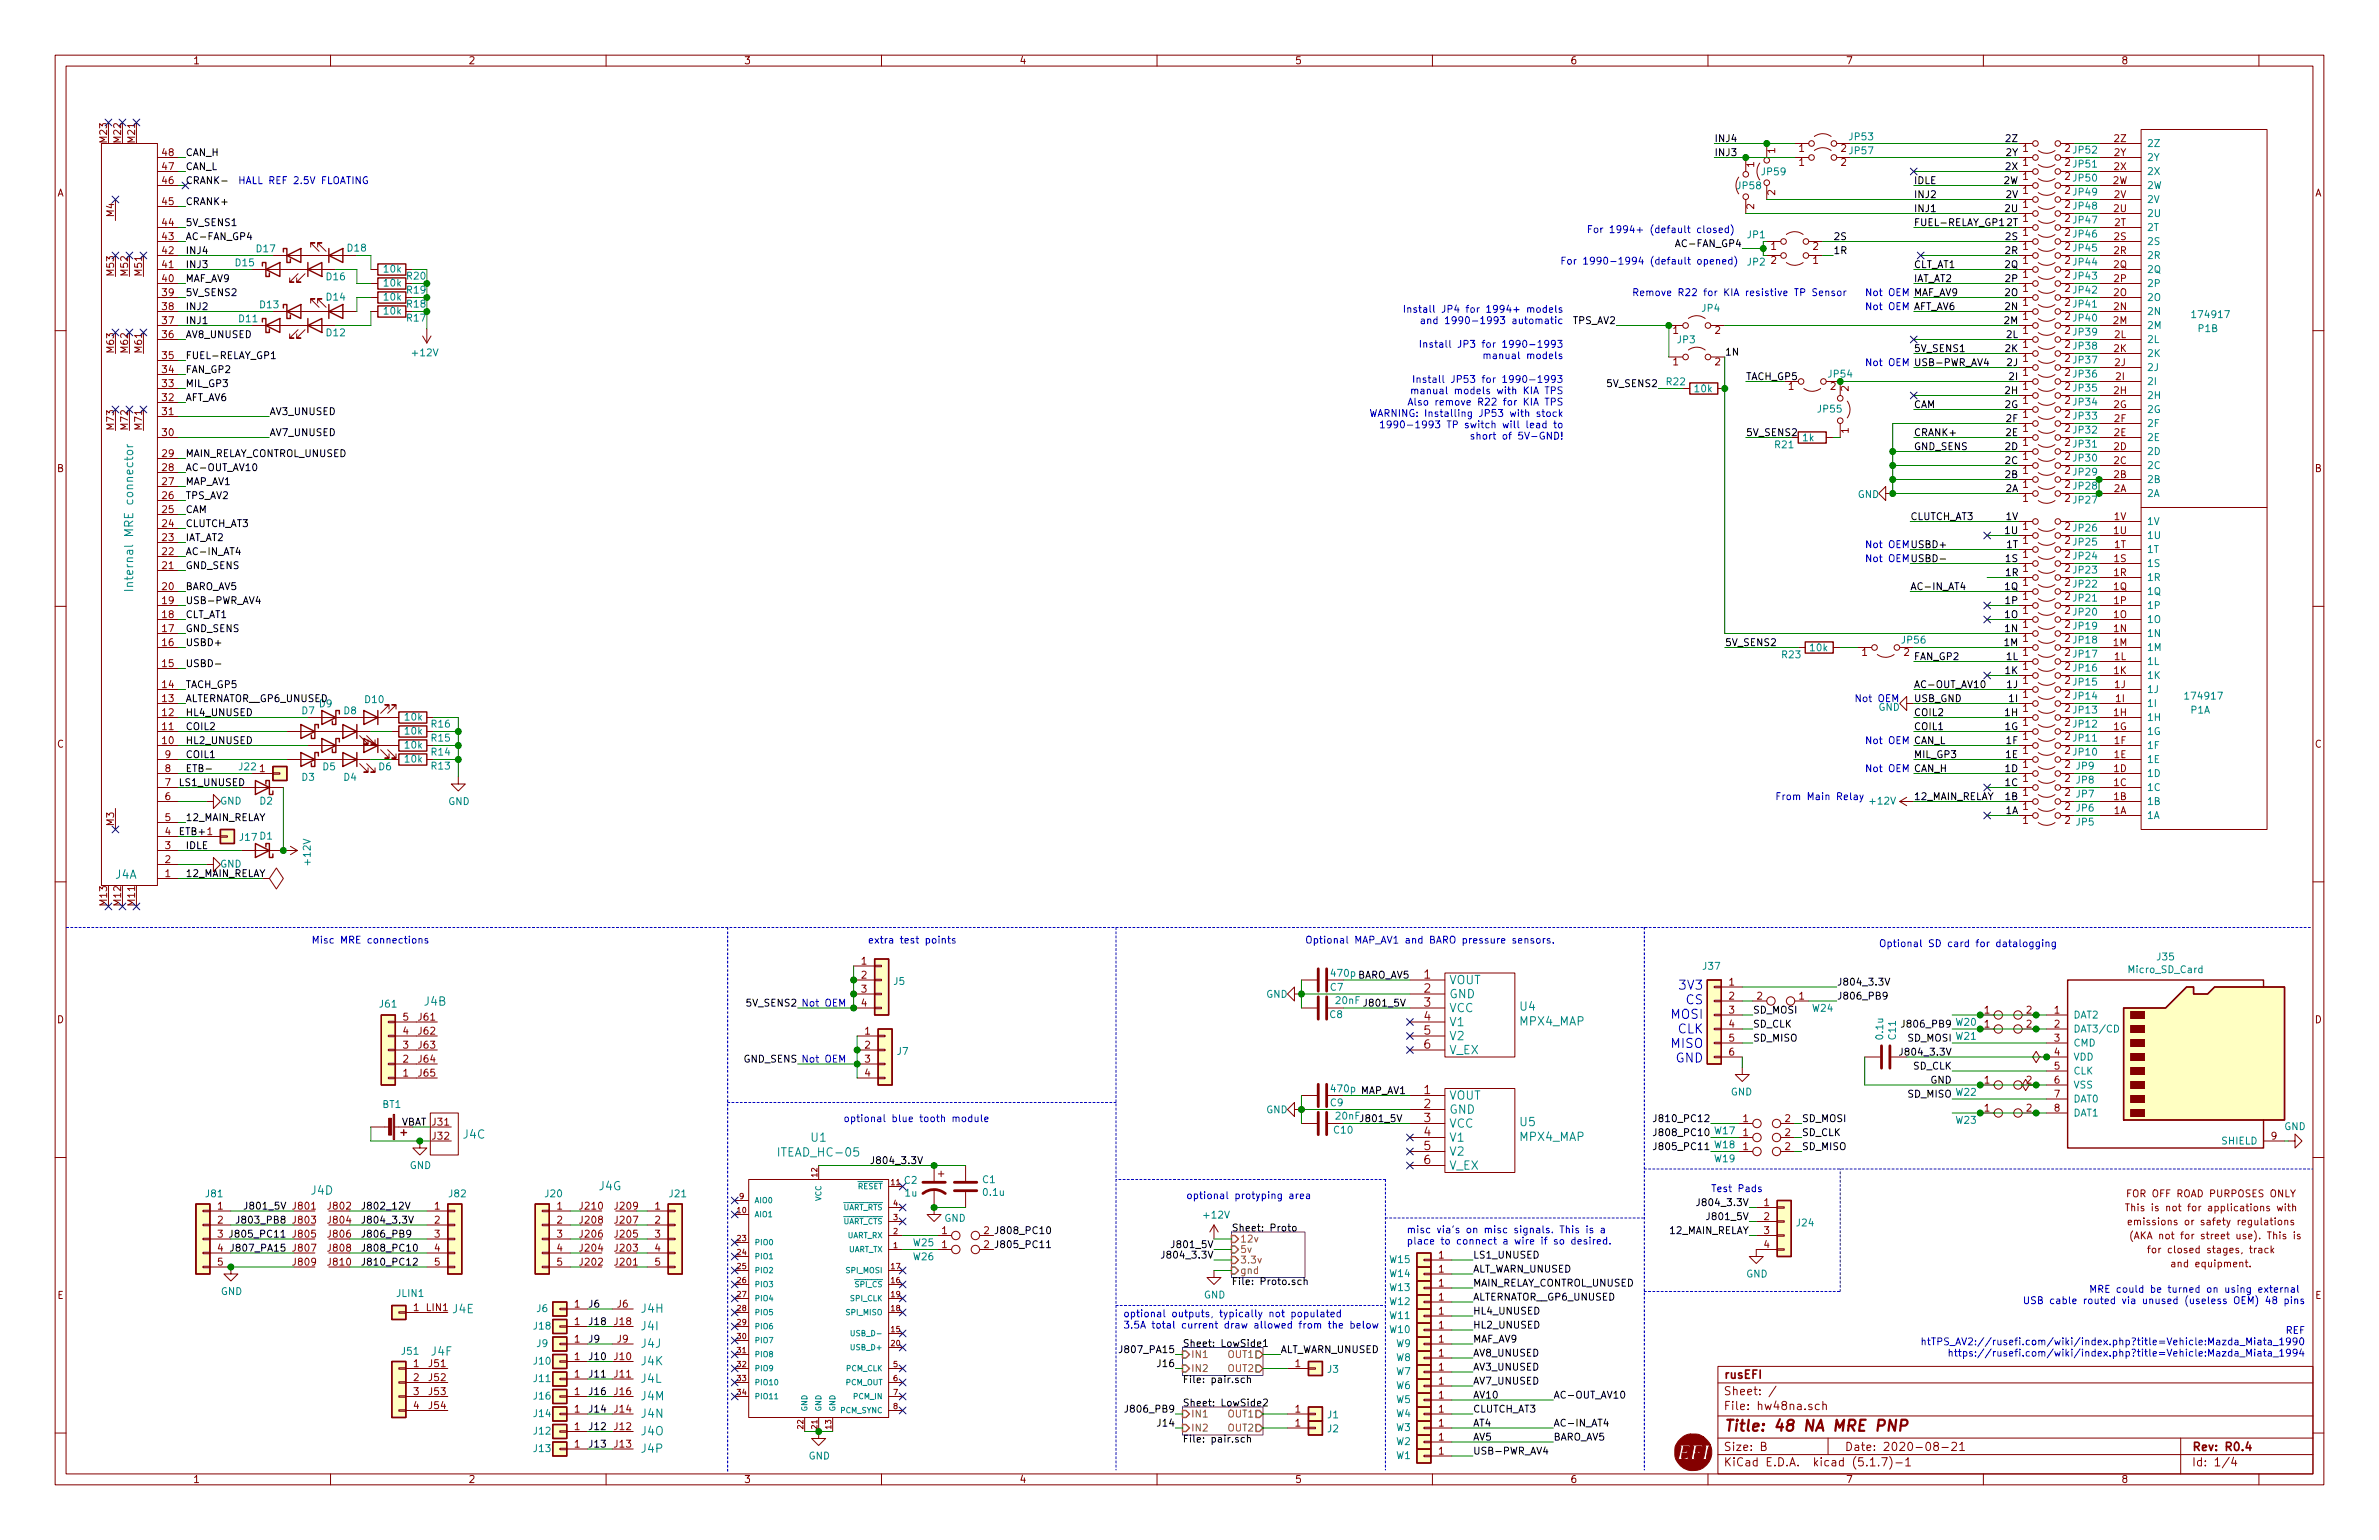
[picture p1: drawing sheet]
<svg xmlns="http://www.w3.org/2000/svg" width="432mm" height="279mm" viewBox="0 0 432 279" stroke-linecap="round" stroke-linejoin="round" font-family="sans-serif">
<defs><g id="words">
<text font-size="2.8" fill="#840000" x="312.8" y="259.7">Title: 48 NA MRE PNP</text>
<g font-size="2.3" fill="#0000c2">
<text x="305.2" y="179.6">3V3</text>
<text x="303.4" y="184.9">MOSI</text>
<text x="306" y="182.2">CS</text>
<text x="303.4" y="190.1">MISO</text>
<text x="304.5" y="187.5">CLK</text>
<text x="304.1" y="192.8">GND</text>
</g>
<g font-size="2.1" fill="#008484">
<text x="24.2" y="105.9" transform="rotate(-90 24.2 105.9)">Internal MRE connector</text>
<text x="20.9" y="159.4">J4A</text>
<text x="263" y="178.6">VOUT</text>
<text x="77" y="182.4">J4B</text>
<text x="263" y="181.1">GND</text>
<text x="263" y="183.6">VCC</text>
<text x="275.9" y="183.4">U4</text>
<text x="263" y="186.2">V1</text>
<text x="263" y="188.7">V2</text>
<text x="263" y="191.3">V_EX</text>
<text x="275.8" y="186.1">MPX4_MAP</text>
<text x="263" y="199.5">VOUT</text>
<text x="263" y="202.1">GND</text>
<text x="84.1" y="206.6">J4C</text>
<text x="141.7" y="209.8">ITEAD_HC-05</text>
<text x="147.2" y="207.1">U1</text>
<text x="263" y="204.6">VCC</text>
<text x="263" y="207.1">V1</text>
<text x="263" y="209.7">V2</text>
<text x="275.8" y="207">MPX4_MAP</text>
<text x="275.9" y="204.3">U5</text>
<text x="108.7" y="216">J4G</text>
<text x="263" y="212.2">V_EX</text>
<text x="56.5" y="216.7">J4D</text>
<text x="82.2" y="238.3">J4E</text>
<text x="116.5" y="238.2">J4H</text>
<text x="78.3" y="245.9">J4F</text>
<text x="116.4" y="244.5">J4J</text>
<text x="116.5" y="241.4">J4I</text>
<text x="116.4" y="250.9">J4L</text>
<text x="116.4" y="247.7">J4K</text>
<text x="116.4" y="254.1">J4M</text>
<text x="116.5" y="257.2">J4N</text>
<text x="116.4" y="260.4">J4O</text>
<text x="116.5" y="263.6">J4P</text>
</g>
<g font-size="2.1" fill="#840000">
<text x="258.5" y="177.5">1</text>
<text x="258.5" y="180.1">2</text>
<text x="258.5" y="182.6">3</text>
<text x="258.5" y="185.2">4</text>
<text x="258.5" y="187.7">5</text>
<text x="258.5" y="190.2">6</text>
<text x="258.5" y="198.5">1</text>
<text x="258.5" y="201">2</text>
<text x="258.5" y="203.6">3</text>
<text x="258.5" y="206.1">4</text>
<text x="258.5" y="208.7">5</text>
<text x="258.5" y="211.2">6</text>
<text x="312.8" y="250.1">rusEFI</text>
<text x="312.8" y="255.8">File: hw48na.sch</text>
<text x="312.8" y="253.1">Sheet: /</text>
<text x="312.8" y="263.2">Size: B</text>
<text x="334.8" y="263.2">Date: 2020-08-21</text>
<text x="397.8" y="263.2">Rev: R0.4</text>
<text x="312.8" y="266">KiCad E.D.A. kicad (5.1.7)-1</text>
<text x="397.8" y="266">Id: 1/4</text>
</g>
<g font-size="1.8" fill="#840000">
<text x="35" y="11.6">1</text>
<text x="85" y="11.6">2</text>
<text x="135" y="11.6">3</text>
<text x="185" y="11.6">4</text>
<text x="235" y="11.6">5</text>
<text x="285" y="11.6">6</text>
<text x="335" y="11.6">7</text>
<text x="385" y="11.6">8</text>
<text x="19.4" y="25.8" transform="rotate(-90 19.4 25.8)">M23</text>
<text x="22" y="25.8" transform="rotate(-90 22 25.8)">M22</text>
<text x="24.5" y="25.8" transform="rotate(-90 24.5 25.8)">M21</text>
<text x="29.5" y="28.3">48</text>
<text x="322.2" y="27.8" transform="rotate(-90 322.2 27.8)">1</text>
<text x="326.5" y="27.6">1</text>
<text x="334.2" y="27.6">2 JP57</text>
<text x="367.2" y="27.6">1</text>
<text x="383.7" y="28.3">2Y</text>
<text x="383.8" y="25.8">2Z</text>
<text x="10.4" y="35.6">A</text>
<text x="29.5" y="33.4">46</text>
<text x="29.5" y="30.9">47</text>
<text x="318.4" y="30.3" transform="rotate(-90 318.4 30.3)">1</text>
<text x="322.2" y="35.4" transform="rotate(-90 322.2 35.4)">2</text>
<text x="326.5" y="30.1">1</text>
<text x="334.2" y="30.1">2</text>
<text x="367.2" y="32.6">1</text>
<text x="367.2" y="30.1">1</text>
<text x="367.2" y="35.2">1</text>
<text x="383.5" y="33.4">2W</text>
<text x="383.7" y="35.9">2V</text>
<text x="383.7" y="30.9">2X</text>
<text x="420.2" y="35.6">A</text>
<text x="20.7" y="39.3" transform="rotate(-90 20.7 39.3)">M4</text>
<text x="29.5" y="41">44</text>
<text x="29.5" y="37.2">45</text>
<text x="318.4" y="37.9" transform="rotate(-90 318.4 37.9)">2</text>
<text x="367.2" y="40.3">1</text>
<text x="367.2" y="37.7">1</text>
<text x="383.7" y="38.5">2U</text>
<text x="383.8" y="41">2T</text>
<text x="29.5" y="46.1">42</text>
<text x="29.5" y="43.6">43</text>
<text x="321.5" y="45.3">1</text>
<text x="321.5" y="47.9">2</text>
<text x="329.1" y="45.3">2</text>
<text x="329.1" y="47.9">1</text>
<text x="367.2" y="47.9">1</text>
<text x="367.2" y="45.3">1</text>
<text x="367.2" y="42.8">1</text>
<text x="383.7" y="46.1">2R</text>
<text x="383.7" y="43.6">2S</text>
<text x="20.7" y="50" transform="rotate(-90 20.7 50)">M53</text>
<text x="23.2" y="50" transform="rotate(-90 23.2 50)">M52</text>
<text x="25.8" y="50" transform="rotate(-90 25.8 50)">M51</text>
<text x="29.5" y="53.7">39</text>
<text x="29.5" y="51.2">40</text>
<text x="29.5" y="48.6">41</text>
<text x="367.2" y="53">1</text>
<text x="367.2" y="50.4">1</text>
<text x="383.6" y="53.7">2O</text>
<text x="383.6" y="48.6">2Q</text>
<text x="383.7" y="51.2">2P</text>
<text x="29.5" y="58.8">37</text>
<text x="29.5" y="56.3">38</text>
<text x="367.2" y="58">1</text>
<text x="367.2" y="55.5">1</text>
<text x="383.6" y="58.8">2M</text>
<text x="383.7" y="56.3">2N</text>
<text x="20.7" y="63.9" transform="rotate(-90 20.7 63.9)">M63</text>
<text x="23.2" y="63.9" transform="rotate(-90 23.2 63.9)">M62</text>
<text x="25.8" y="63.9" transform="rotate(-90 25.8 63.9)">M61</text>
<text x="29.5" y="65.2">35</text>
<text x="29.5" y="61.3">36</text>
<text x="303.7" y="60.6">1</text>
<text x="311.3" y="60.6">2</text>
<text x="367.2" y="60.6">1</text>
<text x="367.2" y="63.1">1</text>
<text x="367.2" y="65.7">1</text>
<text x="383.7" y="63.9">2K</text>
<text x="383.8" y="61.3">2L</text>
<text x="29.5" y="70.2">33</text>
<text x="29.5" y="67.7">34</text>
<text x="303.7" y="66.3">1</text>
<text x="311.3" y="66.3">2</text>
<text x="324.6" y="70.7">1</text>
<text x="332.3" y="70.7">2</text>
<text x="335.5" y="71" transform="rotate(-90 335.5 71)">2</text>
<text x="367.2" y="68.2">1</text>
<text x="367.2" y="70.7">1</text>
<text x="383.7" y="71.5">2H</text>
<text x="383.8" y="66.4">2J</text>
<text x="384.1" y="69">2I</text>
<text x="20.7" y="77.9" transform="rotate(-90 20.7 77.9)">M73</text>
<text x="23.2" y="77.9" transform="rotate(-90 23.2 77.9)">M72</text>
<text x="25.8" y="77.9" transform="rotate(-90 25.8 77.9)">M71</text>
<text x="29.5" y="75.3">31</text>
<text x="29.5" y="72.8">32</text>
<text x="367.2" y="73.3">1</text>
<text x="367.2" y="75.8">1</text>
<text x="383.6" y="74">2G</text>
<text x="383.8" y="76.6">2F</text>
<text x="29.5" y="82.9">29</text>
<text x="29.5" y="79.1">30</text>
<text x="335.5" y="78.6" transform="rotate(-90 335.5 78.6)">1</text>
<text x="367.2" y="78.4">1</text>
<text x="367.2" y="80.9">1</text>
<text x="367.2" y="83.4">1</text>
<text x="383.7" y="81.7">2D</text>
<text x="383.7" y="79.1">2E</text>
<text x="10.4" y="85.6">B</text>
<text x="29.5" y="88">27</text>
<text x="29.5" y="85.5">28</text>
<text x="367.2" y="86">1</text>
<text x="367.2" y="88.5">1</text>
<text x="383.7" y="89.3">2A</text>
<text x="383.7" y="86.7">2B</text>
<text x="383.7" y="84.2">2C</text>
<text x="420.2" y="85.6">B</text>
<text x="29.5" y="95.6">24</text>
<text x="29.5" y="93.1">25</text>
<text x="29.5" y="90.6">26</text>
<text x="367.2" y="91.1">1</text>
<text x="383.7" y="94.4">1V</text>
<text x="29.5" y="100.7">22</text>
<text x="29.5" y="98.2">23</text>
<text x="367.2" y="98.7">1</text>
<text x="367.2" y="96.1">1</text>
<text x="367.2" y="101.2">1</text>
<text x="383.7" y="96.9">1U</text>
<text x="383.7" y="102">1S</text>
<text x="383.8" y="99.4">1T</text>
<text x="29.5" y="107.1">20</text>
<text x="29.5" y="103.3">21</text>
<text x="367.2" y="106.3">1</text>
<text x="367.2" y="103.8">1</text>
<text x="383.6" y="107.1">1Q</text>
<text x="383.7" y="104.5">1R</text>
<text x="29.5" y="112.1">18</text>
<text x="29.5" y="109.6">19</text>
<text x="367.2" y="108.8">1</text>
<text x="367.2" y="113.9">1</text>
<text x="367.2" y="111.4">1</text>
<text x="383.6" y="112.1">1O</text>
<text x="383.7" y="109.6">1P</text>
<text x="29.5" y="117.2">16</text>
<text x="29.5" y="114.7">17</text>
<text x="338" y="119">1</text>
<text x="345.6" y="119">2</text>
<text x="367.2" y="119">1</text>
<text x="367.2" y="116.5">1</text>
<text x="383.6" y="117.2">1M</text>
<text x="383.7" y="114.7">1N</text>
<text x="383.8" y="119.8">1L</text>
<text x="29.5" y="124.8">14</text>
<text x="29.5" y="121">15</text>
<text x="367.2" y="124.1">1</text>
<text x="367.2" y="121.5">1</text>
<text x="383.7" y="122.3">1K</text>
<text x="383.8" y="124.8">1J</text>
<text x="29.5" y="129.9">12</text>
<text x="29.5" y="127.4">13</text>
<text x="367.2" y="131.7">1</text>
<text x="367.2" y="129.2">1</text>
<text x="367.2" y="126.6">1</text>
<text x="383.7" y="129.9">1H</text>
<text x="384.1" y="127.4">1I</text>
<text x="10.4" y="135.6">C</text>
<text x="29.5" y="135">10</text>
<text x="29.5" y="132.5">11</text>
<text x="30" y="137.5">9</text>
<text x="367.2" y="136.8">1</text>
<text x="367.2" y="134.2">1</text>
<text x="383.6" y="132.5">1G</text>
<text x="383.7" y="137.5">1E</text>
<text x="383.8" y="135">1F</text>
<text x="420.2" y="135.6">C</text>
<text x="30" y="142.6">7</text>
<text x="30" y="140.1">8</text>
<text x="47.1" y="140.1">1</text>
<text x="367.2" y="141.9">1</text>
<text x="367.2" y="139.3">1</text>
<text x="383.7" y="142.6">1C</text>
<text x="383.7" y="140.1">1D</text>
<text x="20.7" y="149.8" transform="rotate(-90 20.7 149.8)">M3</text>
<text x="30" y="149">5</text>
<text x="30" y="145.2">6</text>
<text x="367.2" y="144.4">1</text>
<text x="367.2" y="146.9">1</text>
<text x="367.2" y="149.5">1</text>
<text x="383.7" y="147.7">1A</text>
<text x="383.7" y="145.2">1B</text>
<text x="30" y="154.1">3</text>
<text x="30" y="151.5">4</text>
<text x="30" y="159.1">1</text>
<text x="30" y="156.6">2</text>
<text x="19.4" y="164.3" transform="rotate(-90 19.4 164.3)">M13</text>
<text x="22" y="164.3" transform="rotate(-90 22 164.3)">M12</text>
<text x="24.5" y="164.3" transform="rotate(-90 24.5 164.3)">M11</text>
<text x="156.4" y="175">1</text>
<text x="156.4" y="177.5">2</text>
<text x="313.8" y="178.8">1</text>
<text x="10.4" y="185.6">D</text>
<text x="73.2" y="185.2">5</text>
<text x="76" y="185.2">J61</text>
<text x="156.4" y="180.1">3</text>
<text x="156.4" y="182.6">4</text>
<text x="313.8" y="181.4">2</text>
<text x="313.8" y="183.9">3</text>
<text x="318.9" y="181.4">2</text>
<text x="326.5" y="181.4">1</text>
<text x="360.2" y="183.9">1</text>
<text x="367.8" y="183.9">2</text>
<text x="372.9" y="183.9">1</text>
<text x="420.2" y="185.6">D</text>
<text x="73.2" y="190.2">3</text>
<text x="73.2" y="187.7">4</text>
<text x="76" y="187.7">J62</text>
<text x="76" y="190.2">J63</text>
<text x="157" y="187.7">1</text>
<text x="157" y="190.2">2</text>
<text x="313.8" y="186.4">4</text>
<text x="313.8" y="189">5</text>
<text x="313.8" y="191.5">6</text>
<text x="360.2" y="186.4">1</text>
<text x="367.8" y="186.4">2</text>
<text x="372.9" y="186.4">2</text>
<text x="372.9" y="189">3</text>
<text x="372.9" y="191.5">4</text>
<text x="73.2" y="195.3">1</text>
<text x="73.2" y="192.8">2</text>
<text x="76" y="192.8">J64</text>
<text x="76" y="195.3">J65</text>
<text x="157" y="192.8">3</text>
<text x="157" y="195.3">4</text>
<text x="360.2" y="196.6">1</text>
<text x="367.8" y="196.6">2</text>
<text x="372.9" y="194.1">5</text>
<text x="372.9" y="196.6">6</text>
<text x="316.4" y="203.6">1</text>
<text x="324" y="203.6">2</text>
<text x="360.2" y="201.7">1</text>
<text x="367.8" y="201.7">2</text>
<text x="372.9" y="199.1">7</text>
<text x="372.9" y="201.7">8</text>
<text x="78.5" y="204.2">J31</text>
<text x="78.5" y="206.8">J32</text>
<text x="316.4" y="208.7">1</text>
<text x="316.4" y="206.1">1</text>
<text x="324" y="208.7">2</text>
<text x="324" y="206.1">2</text>
<text x="412.3" y="206.8">9</text>
<text x="39.5" y="219.5">1</text>
<text x="39.5" y="222">2</text>
<text x="53.3" y="219.5">J801</text>
<text x="53.3" y="222">J803</text>
<text x="59.6" y="219.5">J802</text>
<text x="59.6" y="222">J804</text>
<text x="78.9" y="219.5">1</text>
<text x="78.9" y="222">2</text>
<text x="101.1" y="219.5">1</text>
<text x="101.1" y="222">2</text>
<text x="105.4" y="222">J208</text>
<text x="105.4" y="219.5">J210</text>
<text x="111.7" y="222">J207</text>
<text x="111.7" y="219.5">J209</text>
<text x="118.9" y="219.5">1</text>
<text x="118.9" y="222">2</text>
<text x="320.2" y="218.8">1</text>
<text x="320.2" y="221.4">2</text>
<text x="386.7" y="217.2">FOR OFF ROAD PURPOSES ONLY</text>
<text x="388.1" y="219.8">This is not for applications with</text>
<text x="39.5" y="224.5">3</text>
<text x="39.5" y="227.1">4</text>
<text x="53.3" y="224.5">J805</text>
<text x="53.3" y="227.1">J807</text>
<text x="59.6" y="224.5">J806</text>
<text x="59.6" y="227.1">J808</text>
<text x="78.9" y="224.5">3</text>
<text x="78.9" y="227.1">4</text>
<text x="101.1" y="224.5">3</text>
<text x="101.1" y="227.1">4</text>
<text x="105.4" y="227.1">J204</text>
<text x="105.4" y="224.5">J206</text>
<text x="111.7" y="227.1">J203</text>
<text x="111.7" y="224.5">J205</text>
<text x="118.9" y="224.5">3</text>
<text x="118.9" y="227.1">4</text>
<text x="171" y="223.9">1</text>
<text x="171" y="226.4">1</text>
<text x="320.2" y="223.9">3</text>
<text x="320.2" y="226.4">4</text>
<text x="388.1" y="222.3">emissions or safety regulations</text>
<text x="389.1" y="224.8">(AKA not for street use). This is</text>
<text x="391.4" y="227.4">for closed stages, track</text>
<text x="39.5" y="229.6">5</text>
<text x="53.3" y="229.6">J809</text>
<text x="59.6" y="229.6">J810</text>
<text x="78.9" y="229.6">5</text>
<text x="101.1" y="229.6">5</text>
<text x="105.4" y="229.6">J202</text>
<text x="111.7" y="229.6">J201</text>
<text x="118.9" y="229.6">5</text>
<text x="261.1" y="230.9">1</text>
<text x="261.1" y="233.4">1</text>
<text x="261.1" y="228.3">1</text>
<text x="394.8" y="229.9">and equipment.</text>
<text x="10.4" y="235.6">E</text>
<text x="75.1" y="237.9">1</text>
<text x="77.5" y="237.9">LIN1</text>
<text x="104.3" y="237.2">1</text>
<text x="112.1" y="237.2">J6</text>
<text x="261.1" y="238.5">1</text>
<text x="261.1" y="236">1</text>
<text x="420.2" y="235.6">E</text>
<text x="104.3" y="240.4">1</text>
<text x="104.3" y="243.6">1</text>
<text x="111.6" y="240.4">J18</text>
<text x="112.1" y="243.6">J9</text>
<text x="261.1" y="243.6">1</text>
<text x="261.1" y="241">1</text>
<text x="75.1" y="248">1</text>
<text x="75.1" y="250.6">2</text>
<text x="77.9" y="248">J51</text>
<text x="77.9" y="250.6">J52</text>
<text x="104.3" y="246.8">1</text>
<text x="104.3" y="249.9">1</text>
<text x="111.6" y="246.8">J10</text>
<text x="111.6" y="249.9">J11</text>
<text x="235.1" y="248">1</text>
<text x="261.1" y="246.1">1</text>
<text x="261.1" y="251.2">1</text>
<text x="261.1" y="248.7">1</text>
<text x="75.1" y="253.1">3</text>
<text x="75.1" y="255.7">4</text>
<text x="77.9" y="253.1">J53</text>
<text x="77.9" y="255.7">J54</text>
<text x="104.3" y="253.1">1</text>
<text x="104.3" y="256.3">1</text>
<text x="111.6" y="256.3">J14</text>
<text x="111.6" y="253.1">J16</text>
<text x="235.1" y="256.3">1</text>
<text x="261.1" y="256.3">1</text>
<text x="261.1" y="253.7">1</text>
<text x="104.3" y="259.5">1</text>
<text x="104.3" y="262.6">1</text>
<text x="111.6" y="259.5">J12</text>
<text x="111.6" y="262.6">J13</text>
<text x="235.1" y="258.8">1</text>
<text x="261.1" y="263.9">1</text>
<text x="261.1" y="261.4">1</text>
<text x="261.1" y="258.8">1</text>
<text x="35" y="269">1</text>
<text x="85" y="269">2</text>
<text x="135" y="269">3</text>
<text x="185" y="269">4</text>
<text x="235" y="269">5</text>
<text x="285" y="269">6</text>
<text x="335" y="269">7</text>
<text x="385" y="269">8</text>
</g>
<g font-size="1.8">
<text x="33.7" y="28.3">CAN_H</text>
<text x="311.1" y="25.8">INJ4</text>
<text x="311.1" y="28.3">INJ3</text>
<text x="364.2" y="28.3">2Y</text>
<text x="364.3" y="25.8">2Z</text>
<text x="33.7" y="33.4">CRANK-</text>
<text x="33.7" y="30.9">CAN_L</text>
<text x="347.3" y="35.9">INJ2</text>
<text x="347.3" y="33.4">IDLE</text>
<text x="363.8" y="33.4">2W</text>
<text x="364.2" y="30.9">2X</text>
<text x="364.2" y="35.9">2V</text>
<text x="33.7" y="41">5V_SENS1</text>
<text x="33.7" y="37.2">CRANK+</text>
<text x="347.3" y="41">FUEL-RELAY_GP1</text>
<text x="347.3" y="38.5">INJ1</text>
<text x="364.1" y="38.5">2U</text>
<text x="364.3" y="41">2T</text>
<text x="33.7" y="46.1">INJ4</text>
<text x="33.7" y="43.6">AC-FAN_GP4</text>
<text x="304.9" y="44.8">AC-FAN_GP4</text>
<text x="332.7" y="43.6">2S</text>
<text x="332.7" y="46.1">1R</text>
<text x="364.1" y="46.1">2R</text>
<text x="364.2" y="43.6">2S</text>
<text x="33.7" y="48.6">INJ3</text>
<text x="33.7" y="51.2">MAF_AV9</text>
<text x="33.7" y="53.7">5V_SENS2</text>
<text x="347.3" y="48.6">CLT_AT1</text>
<text x="347.3" y="51.2">IAT_AT2</text>
<text x="364" y="48.6">2Q</text>
<text x="364" y="53.7">2O</text>
<text x="364.2" y="51.2">2P</text>
<text x="33.7" y="56.3">INJ2</text>
<text x="33.7" y="58.8">INJ1</text>
<text x="285.5" y="58.8">TPS_AV2</text>
<text x="363.9" y="58.8">2M</text>
<text x="364.1" y="56.3">2N</text>
<text x="33.7" y="61.3">AV8_UNUSED</text>
<text x="33.7" y="65.2">FUEL-RELAY_GP1</text>
<text x="313.1" y="64.5">1N</text>
<text x="347.3" y="63.9">5V_SENS1</text>
<text x="364.1" y="63.9">2K</text>
<text x="364.3" y="61.3">2L</text>
<text x="33.7" y="70.2">MIL_GP3</text>
<text x="33.7" y="67.7">FAN_GP2</text>
<text x="292" y="70.2">5V_SENS2</text>
<text x="316.9" y="69">TACH_GP5</text>
<text x="364.1" y="71.5">2H</text>
<text x="364.4" y="66.4">2J</text>
<text x="364.9" y="69">2I</text>
<text x="33.7" y="72.8">AFT_AV6</text>
<text x="48.9" y="75.3">AV3_UNUSED</text>
<text x="347.3" y="74">CAM</text>
<text x="364" y="74">2G</text>
<text x="364.3" y="76.6">2F</text>
<text x="33.7" y="82.9">MAIN_RELAY_CONTROL_UNUSED</text>
<text x="48.9" y="79.1">AV7_UNUSED</text>
<text x="316.9" y="79.1">5V_SENS2</text>
<text x="347.3" y="81.7">GND_SENS</text>
<text x="347.3" y="79.1">CRANK+</text>
<text x="364.1" y="81.7">2D</text>
<text x="364.2" y="79.1">2E</text>
<text x="33.7" y="85.5">AC-OUT_AV10</text>
<text x="33.7" y="88">MAP_AV1</text>
<text x="364.1" y="84.2">2C</text>
<text x="364.1" y="86.7">2B</text>
<text x="364.1" y="89.3">2A</text>
<text x="33.7" y="95.6">CLUTCH_AT3</text>
<text x="33.7" y="93.1">CAM</text>
<text x="33.7" y="90.6">TPS_AV2</text>
<text x="346.7" y="94.4">CLUTCH_AT3</text>
<text x="364.2" y="94.4">1V</text>
<text x="33.7" y="98.2">IAT_AT2</text>
<text x="33.7" y="100.7">AC-IN_AT4</text>
<text x="364.1" y="96.9">1U</text>
<text x="364.2" y="102">1S</text>
<text x="364.3" y="99.4">1T</text>
<text x="33.7" y="103.3">GND_SENS</text>
<text x="33.7" y="107.1">BARO_AV5</text>
<text x="346.7" y="107.1">AC-IN_AT4</text>
<text x="363.9" y="104.5">1R</text>
<text x="364" y="107.1">1Q</text>
<text x="33.7" y="112.1">CLT_AT1</text>
<text x="33.7" y="109.6">USB-PWR_AV4</text>
<text x="364" y="112.1">1O</text>
<text x="364.2" y="109.6">1P</text>
<text x="33.7" y="117.2">USBD+</text>
<text x="33.7" y="114.7">GND_SENS</text>
<text x="313.1" y="117.2">5V_SENS2</text>
<text x="347.3" y="119.8">FAN_GP2</text>
<text x="363.9" y="117.2">1M</text>
<text x="364.1" y="114.7">1N</text>
<text x="364.3" y="119.8">1L</text>
<text x="33.7" y="121">USBD-</text>
<text x="33.7" y="124.8">TACH_GP5</text>
<text x="347.3" y="124.8">AC-OUT_AV10</text>
<text x="364.1" y="122.3">1K</text>
<text x="364.4" y="124.8">1J</text>
<text x="33.7" y="129.9">HL4_UNUSED</text>
<text x="33.7" y="127.4">ALTERNATOR__GP6_UNUSED</text>
<text x="347.3" y="127.4">USB_GND</text>
<text x="347.3" y="129.9">COIL2</text>
<text x="364.1" y="129.9">1H</text>
<text x="364.9" y="127.4">1I</text>
<text x="33.7" y="135">HL2_UNUSED</text>
<text x="33.7" y="137.5">COIL1</text>
<text x="33.7" y="132.5">COIL2</text>
<text x="347.3" y="132.5">COIL1</text>
<text x="347.3" y="137.5">MIL_GP3</text>
<text x="364" y="132.5">1G</text>
<text x="364.2" y="137.5">1E</text>
<text x="364.3" y="135">1F</text>
<text x="32.4" y="142.6">LS1_UNUSED</text>
<text x="33.7" y="140.1">ETB-</text>
<text x="364.1" y="142.6">1C</text>
<text x="364.1" y="140.1">1D</text>
<text x="33.7" y="149">12_MAIN_RELAY</text>
<text x="347.3" y="145.2">12_MAIN_RELAY</text>
<text x="364.1" y="147.7">1A</text>
<text x="364.1" y="145.2">1B</text>
<text x="32.4" y="151.5">ETB+ 1</text>
<text x="33.7" y="154.1">IDLE</text>
<text x="33.7" y="159.1">12_MAIN_RELAY</text>
<text x="241.8" y="177.2">470p BARO_AV5</text>
<text x="333.4" y="178.8">J804_3.3V</text>
<text x="248.2" y="182.6">J801_5V</text>
<text x="318.1" y="183.9">SD_MOSI</text>
<text x="333.4" y="181.4">J806_PB9</text>
<text x="318.1" y="186.4">SD_CLK</text>
<text x="318.1" y="189">SD_MISO</text>
<text x="345.8" y="191.5">J804_3.3V</text>
<text x="346" y="186.4">J806_PB9 W20</text>
<text x="346.4" y="189">SD_MOSI W21</text>
<text x="347.2" y="194.1">SD_CLK</text>
<text x="350.4" y="196.6">GND</text>
<text x="241.8" y="198.2">470p MAP_AV1</text>
<text x="247.5" y="203.6">J801_5V</text>
<text x="301.2" y="203.6">J810_PC12</text>
<text x="327" y="203.6">SD_MOSI</text>
<text x="346.4" y="199.1">SD_MISO W22</text>
<text x="72.6" y="204.2">VBAT</text>
<text x="301.2" y="208.7">J805_PC11 W18</text>
<text x="301.2" y="206.1">J808_PC10 W17</text>
<text x="327" y="206.1">SD_CLK</text>
<text x="327" y="208.7">SD_MISO</text>
<text x="159.1" y="211.2">J804_3.3V</text>
<text x="43.7" y="222">J803_PB8</text>
<text x="45" y="219.5">J801_5V</text>
<text x="65.4" y="222">J804_3.3V</text>
<text x="65.4" y="219.5">J802_12V</text>
<text x="308.9" y="218.8">J804_3.3V</text>
<text x="310.4" y="221.4">J801_5V</text>
<text x="42.7" y="227.1">J807_PA15</text>
<text x="42.7" y="224.5">J805_PC11</text>
<text x="65.4" y="224.5">J806_PB9</text>
<text x="65.4" y="227.1">J808_PC10</text>
<text x="178.6" y="223.9">2 J808_PC10</text>
<text x="178.6" y="226.4">2 J805_PC11</text>
<text x="213.3" y="226.4">J801_5V</text>
<text x="223.5" y="223.4">Sheet: Proto</text>
<text x="303" y="223.9">12_MAIN_RELAY</text>
<text x="65.4" y="229.6">J810_PC12</text>
<text x="211.8" y="228.3">J804_3.3V</text>
<text x="223.5" y="233.1">File: Proto.sch</text>
<text x="267.3" y="233.4">MAIN_RELAY_CONTROL_UNUSED</text>
<text x="267.3" y="228.3">LS1_UNUSED</text>
<text x="267.3" y="230.9">ALT_WARN_UNUSED</text>
<text x="106.7" y="237.2">J6</text>
<text x="267.3" y="238.5">HL4_UNUSED</text>
<text x="267.3" y="236">ALTERNATOR__GP6_UNUSED</text>
<text x="106.7" y="240.4">J18</text>
<text x="106.7" y="243.6">J9</text>
<text x="204" y="245.5">J807_PA15</text>
<text x="214.6" y="244.4">Sheet: LowSide1</text>
<text x="232.4" y="245.5">ALT_WARN_UNUSED</text>
<text x="267.3" y="241">HL2_UNUSED</text>
<text x="267.3" y="243.6">MAF_AV9</text>
<text x="106.7" y="246.8">J10</text>
<text x="106.7" y="249.9">J11</text>
<text x="210.4" y="248">J16</text>
<text x="214.6" y="250.9">File: pair.sch</text>
<text x="267.3" y="251.2">AV7_UNUSED</text>
<text x="267.3" y="248.7">AV3_UNUSED</text>
<text x="267.3" y="246.1">AV8_UNUSED</text>
<text x="106.7" y="256.3">J14</text>
<text x="106.7" y="253.1">J16</text>
<text x="205" y="256.3">J806_PB9</text>
<text x="214.6" y="255.2">Sheet: LowSide2</text>
<text x="267.3" y="253.7">AV10</text>
<text x="267.3" y="256.3">CLUTCH_AT3</text>
<text x="281.9" y="253.7">AC-OUT_AV10</text>
<text x="106.7" y="259.5">J12</text>
<text x="106.7" y="262.6">J13</text>
<text x="210.4" y="258.8">J14</text>
<text x="214.6" y="261.7">File: pair.sch</text>
<text x="267.3" y="263.9">USB-PWR_AV4</text>
<text x="267.3" y="261.4">AV5</text>
<text x="267.3" y="258.8">AT4</text>
<text x="281.9" y="261.4">BARO_AV5</text>
<text x="281.9" y="258.8">AC-IN_AT4</text>
</g>
<g font-size="1.8" fill="#008484">
<text x="335.8" y="25.5">JP53</text>
<text x="374.8" y="27.6">2 JP52</text>
<text x="389.6" y="29.2">2Y</text>
<text x="389.6" y="26.7">2Z</text>
<text x="315.4" y="34.3">JP58</text>
<text x="319.9" y="31.8">JP59</text>
<text x="374.8" y="32.6">2 JP50</text>
<text x="374.8" y="30.1">2 JP51</text>
<text x="374.8" y="35.2">2 JP49</text>
<text x="389.6" y="34.3">2W</text>
<text x="389.6" y="31.8">2X</text>
<text x="374.8" y="40.3">2 JP47</text>
<text x="374.8" y="37.7">2 JP48</text>
<text x="389.6" y="41.9">2T</text>
<text x="389.6" y="39.4">2U</text>
<text x="389.6" y="36.8">2V</text>
<text x="46.6" y="45.8">D17</text>
<text x="63.1" y="45.6">D18</text>
<text x="317.2" y="43.2">JP1</text>
<text x="374.8" y="47.9">2 JP44</text>
<text x="374.8" y="45.3">2 JP45</text>
<text x="374.8" y="42.8">2 JP46</text>
<text x="389.6" y="47">2R</text>
<text x="389.6" y="44.4">2S</text>
<text x="42.8" y="48.3">D15</text>
<text x="59.3" y="50.9">D16</text>
<text x="69.7" y="52">10k</text>
<text x="69.7" y="49.5">10k</text>
<text x="374.8" y="53">2 JP42</text>
<text x="374.8" y="50.4">2 JP43</text>
<text x="389.6" y="52.1">2P</text>
<text x="389.6" y="49.5">2Q</text>
<text x="43.4" y="58.5">D11</text>
<text x="47.2" y="55.9">D13</text>
<text x="59.3" y="54.5">D14</text>
<text x="69.7" y="54.5">10k</text>
<text x="69.7" y="57.1">10k</text>
<text x="308.9" y="56.6">JP4</text>
<text x="374.8" y="58">2 JP40</text>
<text x="374.8" y="55.5">2 JP41</text>
<text x="389.6" y="59.7">2M</text>
<text x="389.6" y="57.2">2N</text>
<text x="389.6" y="54.6">2O</text>
<text x="398.3" y="57.7">174917</text>
<text x="59.3" y="61">D12</text>
<text x="75" y="64.6">+12V</text>
<text x="304.5" y="62.3">JP3</text>
<text x="374.8" y="60.6">2 JP39</text>
<text x="374.8" y="63.1">2 JP38</text>
<text x="374.8" y="65.7">2 JP37</text>
<text x="389.6" y="64.8">2K</text>
<text x="389.6" y="62.2">2L</text>
<text x="399" y="60.2">P1B</text>
<text x="302.5" y="69.9">R22</text>
<text x="307.7" y="71.2">10k</text>
<text x="332" y="68.5">JP54</text>
<text x="374.8" y="68.2">2 JP36</text>
<text x="374.8" y="70.7">2 JP35</text>
<text x="389.6" y="69.8">2I</text>
<text x="389.6" y="67.3">2J</text>
<text x="330" y="74.9">JP55</text>
<text x="374.8" y="73.3">2 JP34</text>
<text x="374.8" y="75.8">2 JP33</text>
<text x="389.6" y="77.5">2F</text>
<text x="389.6" y="74.9">2G</text>
<text x="389.6" y="72.4">2H</text>
<text x="322.2" y="81.3">R21</text>
<text x="327.3" y="80.1">1k</text>
<text x="374.8" y="78.4">2 JP32</text>
<text x="374.8" y="80.9">2 JP31</text>
<text x="374.8" y="83.4">2 JP30</text>
<text x="389.6" y="82.5">2D</text>
<text x="389.6" y="80">2E</text>
<text x="374.8" y="86">2 JP29</text>
<text x="374.8" y="88.5">2 JP28</text>
<text x="389.6" y="87.6">2B</text>
<text x="389.6" y="85.1">2C</text>
<text x="337.2" y="90.3">GND</text>
<text x="374.8" y="91.1">2 JP27</text>
<text x="389.6" y="95.2">1V</text>
<text x="389.6" y="90.2">2A</text>
<text x="374.8" y="98.7">2 JP25</text>
<text x="374.8" y="96.1">2 JP26</text>
<text x="374.8" y="101.2">2 JP24</text>
<text x="389.6" y="100.3">1T</text>
<text x="389.6" y="97.8">1U</text>
<text x="374.8" y="106.3">2 JP22</text>
<text x="374.8" y="103.8">2 JP23</text>
<text x="389.6" y="107.9">1Q</text>
<text x="389.6" y="105.4">1R</text>
<text x="389.6" y="102.9">1S</text>
<text x="374.8" y="108.8">2 JP21</text>
<text x="374.8" y="113.9">2 JP19</text>
<text x="374.8" y="111.4">2 JP20</text>
<text x="389.6" y="113">1O</text>
<text x="389.6" y="110.5">1P</text>
<text x="323.5" y="119.4">R23</text>
<text x="328.6" y="118.2">10k</text>
<text x="345.3" y="116.8">JP56</text>
<text x="374.8" y="119">2 JP17</text>
<text x="374.8" y="116.5">2 JP18</text>
<text x="389.6" y="118.1">1M</text>
<text x="389.6" y="115.6">1N</text>
<text x="374.8" y="124.1">2 JP15</text>
<text x="374.8" y="121.5">2 JP16</text>
<text x="389.6" y="125.7">1J</text>
<text x="389.6" y="123.2">1K</text>
<text x="389.6" y="120.7">1L</text>
<text x="54.8" y="129.6">D7</text>
<text x="58" y="128.3">D9</text>
<text x="62.4" y="129.6">D8</text>
<text x="66.3" y="127.6">D10</text>
<text x="73.6" y="130.7">10k</text>
<text x="340.9" y="129">GND</text>
<text x="374.8" y="131.7">2 JP12</text>
<text x="374.8" y="129.2">2 JP13</text>
<text x="374.8" y="126.6">2 JP14</text>
<text x="389.6" y="130.8">1H</text>
<text x="389.6" y="128.3">1I</text>
<text x="397" y="126.9">174917</text>
<text x="397.7" y="129.5">P1A</text>
<text x="73.6" y="135.8">10k</text>
<text x="73.6" y="133.3">10k</text>
<text x="78.4" y="137.1">R14</text>
<text x="78.4" y="134.5">R15</text>
<text x="78.4" y="132">R16</text>
<text x="374.8" y="136.8">2 JP10</text>
<text x="374.8" y="134.2">2 JP11</text>
<text x="389.6" y="135.9">1F</text>
<text x="389.6" y="133.3">1G</text>
<text x="43.5" y="139.8">J22</text>
<text x="54.8" y="141.7">D3</text>
<text x="58.6" y="139.8">D5</text>
<text x="62.4" y="141.7">D4</text>
<text x="68.8" y="139.8">D6</text>
<text x="73.6" y="138.4">10k</text>
<text x="78.4" y="139.6">R13</text>
<text x="374.8" y="141.9">2 JP8</text>
<text x="374.8" y="139.3">2 JP9</text>
<text x="389.6" y="143.5">1C</text>
<text x="389.6" y="141">1D</text>
<text x="389.6" y="138.4">1E</text>
<text x="40" y="146">GND</text>
<text x="47.2" y="146">D2</text>
<text x="81.4" y="146">GND</text>
<text x="339.5" y="146">+12V</text>
<text x="374.8" y="144.4">2 JP7</text>
<text x="374.8" y="146.9">2 JP6</text>
<text x="374.8" y="149.5">2 JP5</text>
<text x="389.6" y="148.6">1A</text>
<text x="389.6" y="146">1B</text>
<text x="43.6" y="152.6">J17 D1</text>
<text x="40" y="157.4">GND</text>
<text x="56.4" y="156.8" transform="rotate(-90 56.4 156.8)">+12V</text>
<text x="162.3" y="178.7">J5</text>
<text x="241.5" y="179.8">C7</text>
<text x="309.2" y="175.9">J37</text>
<text x="386.5" y="176.6">Micro_SD_Card</text>
<text x="391.6" y="174.2">J35</text>
<text x="69" y="182.8">J61</text>
<text x="229.8" y="181">GND</text>
<text x="241.4" y="184.7">C8</text>
<text x="242.5" y="182.2">20nF</text>
<text x="329" y="183.6">W24</text>
<text x="376.3" y="184.8">DAT2</text>
<text x="162.9" y="191.4">J7</text>
<text x="341.8" y="188.4" transform="rotate(-90 341.8 188.4)">0.1u</text>
<text x="344.1" y="188.5" transform="rotate(-90 344.1 188.5)">C11</text>
<text x="376.3" y="187.3">DAT3/CD</text>
<text x="376.3" y="189.9">CMD</text>
<text x="376.3" y="192.4">VDD</text>
<text x="376.3" y="194.9">CLK</text>
<text x="376.3" y="197.5">VSS</text>
<text x="69.4" y="201">BT1</text>
<text x="229.8" y="202">GND</text>
<text x="241.5" y="200.7">C9</text>
<text x="242.5" y="203.1">20nF</text>
<text x="314.1" y="198.8">GND</text>
<text x="355.1" y="203.9">W23</text>
<text x="376.3" y="200">DAT0</text>
<text x="376.3" y="202.6">DAT1</text>
<text x="242.2" y="205.7">C10</text>
<text x="403.4" y="207.6">SHIELD</text>
<text x="414.6" y="205">GND</text>
<text x="74.4" y="212.1">GND</text>
<text x="164.2" y="214.8">C2</text>
<text x="178.4" y="214.7">C1</text>
<text x="311.3" y="210.9">W19</text>
<text x="37.4" y="217.2">J81</text>
<text x="81.6" y="217.2">J82</text>
<text x="99" y="217.2">J20</text>
<text x="121.6" y="217.2">J21</text>
<text x="164.3" y="217.1">1u</text>
<text x="171.4" y="221.7">GND</text>
<text x="178.6" y="217">0.1u</text>
<text x="218.6" y="221.1">+12V</text>
<text x="165.8" y="226.1">W25</text>
<text x="326.2" y="222.5">J24</text>
<text x="165.8" y="228.7">W26</text>
<text x="252.3" y="231.7">W14</text>
<text x="252.3" y="229.2">W15</text>
<text x="316.9" y="231.8">GND</text>
<text x="40.1" y="234.9">GND</text>
<text x="72.1" y="235.3">JLIN1</text>
<text x="97.5" y="238">J6</text>
<text x="218.5" y="235.6">GND</text>
<text x="252.3" y="234.2">W13</text>
<text x="252.3" y="239.3">W11</text>
<text x="252.3" y="236.8">W12</text>
<text x="73" y="245.8">J51</text>
<text x="96.9" y="241.2">J18</text>
<text x="97.5" y="244.4">J9</text>
<text x="252.3" y="241.9">W10</text>
<text x="253.4" y="244.4">W9</text>
<text x="96.9" y="247.6">J10</text>
<text x="96.9" y="250.7">J11</text>
<text x="241" y="249.1">J3</text>
<text x="253.4" y="246.9">W8</text>
<text x="253.4" y="249.5">W7</text>
<text x="96.9" y="253.9">J16</text>
<text x="96.9" y="257.1">J14</text>
<text x="241" y="257.3">J1</text>
<text x="253.4" y="257.1">W4</text>
<text x="253.4" y="254.6">W5</text>
<text x="253.4" y="252">W6</text>
<text x="96.9" y="260.3">J12</text>
<text x="96.9" y="263.4">J13</text>
<text x="241" y="259.9">J2</text>
<text x="253.4" y="262.2">W2</text>
<text x="253.4" y="259.6">W3</text>
<text x="146.8" y="264.8">GND</text>
<text x="253.4" y="264.7">W1</text>
</g>
<g font-size="1.8" fill="#0000c2">
<text x="43.2" y="33.4">HALL REF 2.5V FLOATING</text>
<text x="293.1" y="42.3">For 1994+ (default closed)</text>
<text x="289.6" y="48">For 1990-1994 (default opened)</text>
<text x="301.4" y="53.7">Remove R22 for KIA resistive TP Sensor</text>
<text x="339.2" y="53.7">Not OEM MAF_AV9</text>
<text x="260.1" y="56.7">Install JP4 for 1994+ models</text>
<text x="262.9" y="58.8">and 1990-1993 automatic</text>
<text x="339.2" y="56.3">Not OEM AFT_AV6</text>
<text x="263.3" y="63.1">Install JP3 for 1990-1993</text>
<text x="271" y="65.2">manual models</text>
<text x="259.5" y="71.5">manual models with KIA TPS</text>
<text x="262.3" y="69.5">Install JP53 for 1990-1993</text>
<text x="339.2" y="66.4">Not OEM USB-PWR_AV4</text>
<text x="252.6" y="75.6">WARNING: Installing JP53 with stock</text>
<text x="257.1" y="77.7">1990-1993 TP switch will lead to</text>
<text x="259.2" y="73.6">Also remove R22 for KIA TPS</text>
<text x="269.5" y="79.8">short of 5V-GND!</text>
<text x="339.2" y="99.4">Not OEMUSBD+</text>
<text x="339.2" y="102">Not OEMUSBD-</text>
<text x="337.3" y="127.4">Not OEM</text>
<text x="339.2" y="135">Not OEM CAN_L</text>
<text x="339.2" y="140.1">Not OEM CAN_H</text>
<text x="324.3" y="145.2">From Main Relay</text>
<text x="56.5" y="171.2">Misc MRE connections</text>
<text x="157.5" y="171.2">extra test points</text>
<text x="236.9" y="171.2">Optional MAP_AV1 and BARO pressure sensors.</text>
<text x="341" y="171.8">Optional SD card for datalogging</text>
<text x="135.8" y="182.6">5V_SENS2 Not OEM</text>
<text x="135.1" y="192.8">GND_SENS Not OEM</text>
<text x="153" y="203.6">optional blue tooth module</text>
<text x="215.3" y="217.6">optional protyping area</text>
<text x="310.5" y="216.3">Test Pads</text>
<text x="255.3" y="223.7">misc via's on misc signals. This is a</text>
<text x="255.3" y="225.8">place to connect a wire if so desired.</text>
<text x="203.8" y="239">optional outputs, typically not populated</text>
<text x="374.7" y="236.6">USB cable routed via unused (useless OEM) 48 pins</text>
<text x="385.1" y="234.5">MRE could be turned on using external</text>
<text x="203.8" y="241">3.5A total current draw allowed from the below</text>
<text x="357.9" y="244.1">htTPS_AV2://rusefi.com/wiki/index.php?title=Vehicle:Mazda_Miata_1990</text>
<text x="414.9" y="242">REF</text>
<text x="363.1" y="246.1">https://rusefi.com/wiki/index.php?title=Vehicle:Mazda_Miata_1994</text>
</g>
<g font-size="1.8" fill="#008400">
<text x="73.9" y="53.3">R19</text>
<text x="73.9" y="50.7">R20</text>
<text x="317.2" y="48.2">JP2</text>
<text x="73.9" y="55.8">R18</text>
<text x="73.9" y="58.3">R17</text>
</g>
<g font-size="1.8" fill="#848400">
<text x="225" y="225.4">12v</text>
<text x="225" y="227.3">5v</text>
<text x="225" y="231.1">gnd</text>
<text x="225" y="229.2">3.3v</text>
<text x="216.2" y="246.4">IN1</text>
<text x="216.2" y="248.9">IN2</text>
<text x="223" y="246.4">OUT1</text>
<text x="223" y="248.9">OUT2</text>
<text x="216.2" y="257.2">IN1</text>
<text x="223" y="257.2">OUT1</text>
<text x="216.2" y="259.7">IN2</text>
<text x="223" y="259.7">OUT2</text>
</g>
<g font-size="1.4" fill="#840000">
<text x="148.3" y="213.5" transform="rotate(-90 148.3 213.5)">12</text>
<text x="161.8" y="215">11</text>
<text x="133.9" y="220.1">10</text>
<text x="134.2" y="217.6">9</text>
<text x="162.2" y="221.4">3</text>
<text x="162.2" y="218.8">4</text>
<text x="133.9" y="225.2">23</text>
<text x="133.9" y="227.7">24</text>
<text x="162.2" y="226.4">1</text>
<text x="162.2" y="223.9">2</text>
<text x="133.9" y="230.3">25</text>
<text x="133.9" y="232.8">26</text>
<text x="161.8" y="232.8">16</text>
<text x="161.8" y="230.3">17</text>
<text x="133.9" y="235.3">27</text>
<text x="133.9" y="237.9">28</text>
<text x="161.8" y="237.9">18</text>
<text x="161.8" y="235.3">19</text>
<text x="133.9" y="243">30</text>
<text x="133.9" y="245.5">31</text>
<text x="133.9" y="240.4">29</text>
<text x="161.8" y="244.2">20</text>
<text x="161.8" y="241.7">15</text>
<text x="133.9" y="248">32</text>
<text x="133.9" y="250.6">33</text>
<text x="162.2" y="248">5</text>
<text x="162.2" y="250.6">6</text>
<text x="133.9" y="253.1">34</text>
<text x="162.2" y="253.1">7</text>
<text x="162.2" y="255.7">8</text>
<text x="145.8" y="259.2" transform="rotate(-90 145.8 259.2)">22</text>
<text x="148.3" y="259.2" transform="rotate(-90 148.3 259.2)">21</text>
<text x="150.9" y="259.2" transform="rotate(-90 150.9 259.2)">13</text>
</g>
<g font-size="1.4" fill="#008484">
<text x="155.7" y="215.7">RESET</text>
<text x="136.9" y="218.3">AIO0</text>
<text x="136.9" y="220.8">AIO1</text>
<text x="149.1" y="217.9" transform="rotate(-90 149.1 217.9)">VCC</text>
<text x="152.9" y="219.6">UART_RTS</text>
<text x="136.9" y="225.9">PIO0</text>
<text x="152.9" y="222.1">UART_CTS</text>
<text x="153.8" y="224.6">UART_RX</text>
<text x="153.9" y="227.2">UART_TX</text>
<text x="136.9" y="228.4">PIO1</text>
<text x="136.9" y="231">PIO2</text>
<text x="136.9" y="233.5">PIO3</text>
<text x="153.7" y="231">SPI_MOSI</text>
<text x="155.4" y="233.5">SPI_CS</text>
<text x="136.9" y="236.1">PIO4</text>
<text x="136.9" y="238.6">PIO5</text>
<text x="153.7" y="238.6">SPI_MISO</text>
<text x="154.5" y="236.1">SPI_CLK</text>
<text x="136.9" y="243.7">PIO7</text>
<text x="136.9" y="241.1">PIO6</text>
<text x="154.8" y="245">USB_D+</text>
<text x="155.1" y="242.4">USB_D-</text>
<text x="136.9" y="246.2">PIO8</text>
<text x="136.9" y="248.8">PIO9</text>
<text x="136.9" y="251.3">PIO10</text>
<text x="153.5" y="251.3">PCM_OUT</text>
<text x="153.6" y="248.8">PCM_CLK</text>
<text x="136.9" y="253.8">PIO11</text>
<text x="146.5" y="256.2" transform="rotate(-90 146.5 256.2)">GND</text>
<text x="149.1" y="256.2" transform="rotate(-90 149.1 256.2)">GND</text>
<text x="151.6" y="256.2" transform="rotate(-90 151.6 256.2)">GND</text>
<text x="152.6" y="256.4">PCM_SYNC</text>
<text x="155.1" y="253.8">PCM_IN</text>
</g>
</g></defs>
<g fill="none" stroke="#840000" stroke-width=".18">
<path d="M10 10h411.8v259.4h-411.8zM12 12h407.8v255.4h-407.8zM60 10v2M110 10v2M160 10v2M210 10v2M260 10v2M310 10v2M360 10v2M410 10v2M18.4 26h10.2v134.7h-10.2zM19.7 22.2v3.8"/>
<path d="M21 36.2v3.8M22.2 22.2v3.8M24.8 22.2v3.8M28.6 31.1h3.8M28.6 28.6h3.8M28.6 33.7h3.8M28.6 37.5h3.8M315.6 32.1a2.54 2.54 0 0 0 0 3.1M316.9 28.6v2.5M316.9 36.2v2.5M319.4 29.6a2.54 2.54 0 0 0 0 3M320.7 26v2.6"/>
<path d="M320.7 33.7v2.5M325.8 28.6h2.5M325.8 26h2.5M329.3 27.3a2.53 2.53 0 0 1 3.1 0M329.3 24.8a2.53 2.53 0 0 1 3.1 0M333.4 28.6h2.5M333.4 26h2.5M366.4 31.1h2.5M366.4 28.6h2.5M366.4 26h2.5M366.4 38.7h2.5M366.4 36.2h2.5"/>
<path d="M366.4 33.7h2.5M370 32.4a2.54 2.54 0 0 0 3 0M370 29.8a2.54 2.54 0 0 0 3 0M370 27.3a2.54 2.54 0 0 0 3 0M370 37.5a2.54 2.54 0 0 0 3 0M370 34.9a2.54 2.54 0 0 0 3 0M374 31.1h2.6M374 28.6h2.6M374 26h2.6M374 38.7h2.6M374 36.2h2.6M374 33.7h2.6"/>
<path d="M381 31.1h7.6M381 28.6h7.6M381 26h7.6M381 38.7h7.6M381 36.2h7.6M381 33.7h7.6M388.6 23.5h22.9v68.6h-22.9zM10 60h2M21 46.4v3.8M23.5 46.4v3.8M26 46.4v3.8M28.6 43.8h3.8"/>
<path d="M28.6 59.1h3.8M28.6 56.5h3.8M28.6 54h3.8M28.6 51.4h3.8M28.6 48.9h3.8M28.6 46.4h3.8M28.6 41.3h3.8M45.7 59.1h15.3M45.7 48.9h15.3M49.5 56.5h15.3M49.5 46.4h15.3M54.1 59.8l-1.5 1.5h.7h-.7v-.7"/>
<path d="M54.1 49.7l-1.5 1.5h.7h-.7v-.8M55.4 59.8l-1.6 1.5h.8h-.8v-.7M55.4 49.7l-1.6 1.5h.8h-.8v-.8M56.4 55v-.8h.7h-.7l1.5 1.6M56.4 44.8v-.7h.7h-.7l1.5 1.5M57.7 55v-.8h.7h-.7l1.5 1.6M57.7 44.8v-.7h.7h-.7l1.5 1.5M67.3 56.5h1.3M67.3 54h1.3M67.3 51.4h1.3M67.3 48.9h1.3M77.5 59.7v2.5"/>
<path d="M302.9 59.1h2.5M306.5 57.8a2.53 2.53 0 0 1 3 0M310.5 59.1h2.6M320.7 43.8h2.5M320.7 46.4h2.5M324.2 42.5a2.53 2.53 0 0 1 3.1 0M324.2 47.6a2.54 2.54 0 0 0 3.1 0M328.3 43.8h2.5M328.3 46.4h2.5M366.4 43.8h2.5M366.4 59.1h2.5M366.4 56.5h2.5"/>
<path d="M366.4 54h2.5M366.4 51.4h2.5M366.4 48.9h2.5M366.4 46.4h2.5M366.4 41.3h2.5M370 57.8a2.54 2.54 0 0 0 3 0M370 55.2a2.54 2.54 0 0 0 3 0M370 52.7a2.54 2.54 0 0 0 3 0M370 50.2a2.54 2.54 0 0 0 3 0M370 47.6a2.54 2.54 0 0 0 3 0M370 45.1a2.54 2.54 0 0 0 3 0M370 42.5a2.54 2.54 0 0 0 3 0"/>
<path d="M370 40a2.54 2.54 0 0 0 3 0M374 43.8h2.6M374 59.1h2.6M374 56.5h2.6M374 54h2.6M374 51.4h2.6M374 48.9h2.6M374 46.4h2.6M374 41.3h2.6M381 43.8h7.6M381 59.1h7.6M381 56.5h7.6"/>
<path d="M381 54h7.6M381 51.4h7.6M381 48.9h7.6M381 46.4h7.6M381 41.3h7.6M419.8 60h2M21 60.3v3.8M21 74.3v3.8M23.5 60.3v3.8M23.5 74.3v3.8M26 60.3v3.8M26 74.3v3.8"/>
<path d="M28.6 61.6h3.8M28.6 79.4h3.8M28.6 75.6h3.8M28.6 73h3.8M28.6 70.5h3.8M28.6 67.9h3.8M28.6 65.4h3.8M76.7 61l.8 1.2M78.2 61l-.7 1.2M302.9 64.8h2.5M305.4 70.5h1.3M306.5 63.5a2.53 2.53 0 0 1 3 0"/>
<path d="M310.5 64.8h2.6M311.8 70.5h1.3M325.1 79.4h1.3M327.4 70.5a2.54 2.54 0 0 0 3.1 0M331.5 69.2h2.5v2.6M331.5 79.4h1.2M334 76.8v2.6M335.3 72.8a2.53 2.53 0 0 1 0 3M366.4 61.6h2.5M366.4 64.1h2.5M366.4 66.7h2.5M366.4 69.2h2.5"/>
<path d="M366.4 71.8h2.5M366.4 74.3h2.5M366.4 76.8h2.5M366.4 79.4h2.5M370 60.3a2.54 2.54 0 0 0 3 0M370 62.9a2.54 2.54 0 0 0 3 0M370 65.4a2.54 2.54 0 0 0 3 0M370 67.9a2.54 2.54 0 0 0 3 0M370 70.5a2.54 2.54 0 0 0 3 0M370 73a2.54 2.54 0 0 0 3 0M370 75.6a2.54 2.54 0 0 0 3 0M370 78.1a2.54 2.54 0 0 0 3 0"/>
<path d="M374 61.6h2.6M374 64.1h2.6M374 66.7h2.6M374 69.2h2.6M374 71.8h2.6M374 74.3h2.6M374 76.8h2.6M374 79.4h2.6M381 61.6h7.6M381 64.1h7.6M381 66.7h7.6M381 69.2h7.6"/>
<path d="M381 71.8h7.6M381 74.3h7.6M381 76.8h7.6M381 79.4h7.6M28.6 98.4h3.8M28.6 95.9h3.8M28.6 93.3h3.8M28.6 90.8h3.8M28.6 88.3h3.8M28.6 85.7h3.8M28.6 83.2h3.8M342.3 89.5v-1.2l-1.3 1.2 1.3 1.3v-1.3h1.2"/>
<path d="M366.4 81.9h2.5M366.4 84.5h2.5M366.4 87h2.5M366.4 89.5h2.5M366.4 97.2h2.5M366.4 94.6h2.5M366.4 99.7h2.5M370 80.6a2.54 2.54 0 0 0 3 0M370 83.2a2.54 2.54 0 0 0 3 0M370 85.7a2.54 2.54 0 0 0 3 0M370 88.3a2.54 2.54 0 0 0 3 0M370 90.8a2.54 2.54 0 0 0 3 0"/>
<path d="M370 98.4a2.54 2.54 0 0 0 3 0M370 95.9a2.54 2.54 0 0 0 3 0M374 81.9h2.6M374 84.5h2.6M374 87h2.6M374 89.5h2.6M374 97.2h2.6M374 94.6h2.6M374 99.7h2.6M381 81.9h7.6M381 84.5h7.6M381 87h7.6"/>
<path d="M381 89.5h7.6M381 97.2h7.6M381 94.6h7.6M381 99.7h7.6M388.6 92.1h22.9v58.4h-22.9zM10 110h2M28.6 107.3h3.8M28.6 117.5h3.8M28.6 114.9h3.8M28.6 112.4h3.8M28.6 109.9h3.8M28.6 103.5h3.8"/>
<path d="M28.6 101h3.8M326.4 117.5h1.3M332.7 117.5h1.3M337.2 117.5h2.5M340.7 118.7a2.54 2.54 0 0 0 3.1 0M344.8 117.5h2.5M366.4 107.3h2.5M366.4 104.8h2.5M366.4 117.5h2.5M366.4 114.9h2.5M366.4 112.4h2.5M366.4 109.9h2.5"/>
<path d="M366.4 102.2h2.5M370 108.6a2.54 2.54 0 0 0 3 0M370 106a2.54 2.54 0 0 0 3 0M370 118.7a2.54 2.54 0 0 0 3 0M370 116.2a2.54 2.54 0 0 0 3 0M370 113.7a2.54 2.54 0 0 0 3 0M370 111.1a2.54 2.54 0 0 0 3 0M370 103.5a2.54 2.54 0 0 0 3 0M370 101a2.54 2.54 0 0 0 3 0M374 107.3h2.6M374 104.8h2.6M374 117.5h2.6"/>
<path d="M374 114.9h2.6M374 112.4h2.6M374 109.9h2.6M374 102.2h2.6M381 107.3h7.6M381 104.8h7.6M381 117.5h7.6M381 114.9h7.6M381 112.4h7.6M381 109.9h7.6M381 102.2h7.6M419.8 110h2"/>
<path d="M28.6 132.7h3.8M28.6 130.2h3.8M28.6 135.3h3.8M28.6 137.8h3.8M28.6 127.6h3.8M28.6 125.1h3.8M28.6 121.3h3.8M52.1 132.7h15.2M52.1 137.8h15.2M55.9 130.2h16.5M55.9 135.3h16.5M65.3 133.5l1.5 1.5h-.8h.8v-.8"/>
<path d="M65.3 138.6l1.5 1.5h-.8h.8v-.8M66.5 133.5l1.6 1.5h-.8h.8v-.8M66.5 138.6l1.6 1.5h-.8h.8v-.8M69.1 136l1.5 1.5h-.8h.8v-.7M70.4 136l1.5 1.5h-.8h.8v-.7M70.6 128.7v-.8h-.8h.8l-1.5 1.5M71.1 132.7h1.3M71.1 137.8h1.3M71.9 128.7v-.8h-.8h.8l-1.5 1.5M77.5 132.7h1.2M77.5 130.2h1.2M77.5 135.3h1.2"/>
<path d="M77.5 137.8h1.2M346.1 127.6v-1.2l-1.3 1.2 1.3 1.3v-1.3h1.2M366.4 132.7h2.5M366.4 130.2h2.5M366.4 135.3h2.5M366.4 137.8h2.5M366.4 127.6h2.5M366.4 125.1h2.5M366.4 122.6h2.5M366.4 120h2.5M370 139.1a2.54 2.54 0 0 0 3 0M370 136.5a2.54 2.54 0 0 0 3 0"/>
<path d="M370 134a2.54 2.54 0 0 0 3 0M370 131.4a2.54 2.54 0 0 0 3 0M370 128.9a2.54 2.54 0 0 0 3 0M370 126.4a2.54 2.54 0 0 0 3 0M370 123.8a2.54 2.54 0 0 0 3 0M370 121.3a2.54 2.54 0 0 0 3 0M374 132.7h2.6M374 130.2h2.6M374 135.3h2.6M374 137.8h2.6M374 127.6h2.6M374 125.1h2.6"/>
<path d="M374 122.6h2.6M374 120h2.6M381 132.7h7.6M381 130.2h7.6M381 135.3h7.6M381 137.8h7.6M381 127.6h7.6M381 125.1h7.6M381 122.6h7.6M381 120h7.6M10 160h2M21 146.7v3.8"/>
<path d="M28.6 142.9h3.8M28.6 154.3h3.8M28.6 145.4h3.8M28.6 140.3h3.8M28.6 151.8h3.8M28.6 159.4h3.8M28.6 156.8h3.8M28.6 149.2h3.8M36.2 151.8h3.8M37.5 156.8h1.2v-1.2l1.3 1.2-1.3 1.3v-1.3M37.5 145.4h1.2v-1.3l1.3 1.3-1.3 1.3v-1.3M40 151.6h1.3v.3h-1.3z"/>
<path d="M43.8 142.9h7.6M43.8 154.3h10.2M45.7 140.3h3.8M47.6 159.4h1.3l1.3-1.9 1.2 1.9-1.2 1.9-1.3-1.9M49.5 140.2h1.3v.3h-1.3zM52.7 153.5l1.3 .8M54 154.3l-1.3 .8M83.2 141v1.2h1.3l-1.3 1.3-1.3-1.3h1.3M344.8 145.4h2.5M344.8 145.4l1.3 .8M346.1 144.7l-1.3 .7M366.4 142.9h2.5"/>
<path d="M366.4 145.4h2.5M366.4 148h2.5M366.4 140.3h2.5M370 144.1a2.54 2.54 0 0 0 3 0M370 146.7a2.54 2.54 0 0 0 3 0M370 149.2a2.54 2.54 0 0 0 3 0M370 141.6a2.54 2.54 0 0 0 3 0M374 142.9h2.6M374 145.4h2.6M374 148h2.6M374 140.3h2.6M381 142.9h7.6"/>
<path d="M381 145.4h7.6M381 148h7.6M381 140.3h7.6M419.8 160h2M19.7 160.7v3.8M22.2 160.7v3.8M24.8 160.7v3.8M154.9 175.3h3.8M154.9 177.8h3.8M158.7 175.1h1.3v.3h-1.3zM158.7 177.7h1.3v.2h-1.3zM236.2 177.8h2.8"/>
<path d="M241 177.8h2.8M255.9 177.8h6.4M262.3 176.5h12.7v15.3h-12.7zM311.1 178.9h1.3v.3h-1.3zM312.4 179.1h3.8M70.5 185.3h1.3v.2h-1.3zM70.5 187.8h1.3v.3h-1.3zM70.5 192.9h1.3v.3h-1.3zM70.5 195.5h1.3v.2h-1.3zM70.5 190.4h1.3v.2h-1.3zM71.8 185.4h7.6M71.8 188h7.6"/>
<path d="M71.8 190.5h7.6M71.8 193h7.6M71.8 195.6h7.6M154.9 180.3h3.8M154.9 182.9h3.8M155.6 188h3.8M155.6 190.5h3.8M155.6 193h3.8M155.6 195.6h3.8M158.7 182.8h1.3v.2h-1.3zM158.7 180.2h1.3v.3h-1.3zM159.4 195.5h1.3v.2h-1.3z"/>
<path d="M159.4 192.9h1.3v.3h-1.3zM159.4 187.8h1.3v.3h-1.3zM159.4 190.4h1.3v.2h-1.3zM234.9 180.3v-1.2l-1.2 1.2 1.2 1.3v-1.3h1.3M236.2 182.9h2.8M236.2 198.8h2.8M241 198.8h2.8M255.9 180.3h6.4M255.9 182.9h6.4M255.9 185.4h6.4M255.9 188h6.4M255.9 190.5h6.4"/>
<path d="M255.9 198.8h6.4M262.3 197.5h12.7v15.2h-12.7zM311.1 189.1h1.3v.3h-1.3zM311.1 191.6h1.3v.3h-1.3zM311.1 186.6h1.3v.2h-1.3zM311.1 181.5h1.3v.2h-1.3zM311.1 184h1.3v.3h-1.3zM312.4 191.8h3.8M312.4 181.6h3.8M312.4 184.2h3.8M312.4 186.7h3.8M312.4 189.2h3.8"/>
<path d="M316.2 193.7v1.2h-1.2l1.2 1.3 1.3-1.3h-1.3M318.1 181.6h2.6M325.8 181.6h2.5M338.5 191.8h2.7M343.3 191.8h2.8M359.4 196.9h2.5M359.4 184.2h2.5M359.4 186.7h2.5M367 196.9h2.6M367 184.2h2.6M367 186.7h2.6M368.3 196.9l-.6-1.1-.7 1.1 .7 1 .6-1h1.3"/>
<path d="M369.6 196.9h.1M370.2 191.8l-.6-1-.7 1 .7 1 .6-1h1.3M371.5 191.8h.1M371.5 196.9h3.8M371.5 191.8h3.8M371.5 184.2h3.8M371.5 186.7h3.8M371.5 189.2h3.8M371.5 194.3h3.8M371.5 199.4h3.8M10 210h2M36.8 219.6h1.3v.2h-1.3z"/>
<path d="M38.1 219.7h3.8M53.3 219.7h3.8M59.7 219.7h3.8M67.3 204.5h3.3M71.6 204.5h.8M76.2 207v1.3h1.3l-1.3 1.3-1.3-1.3h1.3M77.5 219.7h3.8M78.1 201.9h5.1v7.7h-5.1zM78.1 204.5h3.8M78.1 207h3.8M81.3 219.6h1.2v.2h-1.2zM98.4 219.6h1.3v.2h-1.3z"/>
<path d="M99.7 219.7h3.8M105.4 219.7h3.8M111.8 219.7h3.8M117.5 219.7h3.8M121.3 219.6h1.3v.2h-1.3zM133.3 217.8h2.6M135.9 214h25.4v43.2h-25.4zM148.6 211.5v2.5M161.3 219.1h2.5M161.3 215.3h2.5M169.5 215.8v4.5h-1.2l1.2 1.3 1.3-1.3h-1.3M169.5 211.5v2.7"/>
<path d="M170.3 213h1M170.8 212.5v1M175.3 211.5v2.7M175.3 216.3v2.8M234.9 201.3v-1.3l-1.2 1.3 1.2 1.3v-1.3h1.3M236.2 203.8h2.8M241 203.8h2.8M255.9 208.9h6.4M255.9 206.4h6.4M255.9 203.8h6.4M255.9 201.3h6.4M255.9 211.5h6.4"/>
<path d="M315.6 208.9h2.5M315.6 206.4h2.5M315.6 203.8h2.5M318.8 219.1h3.8M322.6 218.9h1.2v.3h-1.2zM323.2 208.9h2.6M323.2 206.4h2.6M323.2 203.8h2.6M359.4 201.9h2.5M367 201.9h2.6M371.5 201.9h3.8M385.8 218.4h.7"/>
<path d="M386.1 218.4v1.3M386.2 216.5h.4M386.8 215.9h-.6v1.2M386.9 219l.2-.2 .3 .1 .1 .8M386.9 218.4v1.3M410.8 207h3.9M413.3 218.8l.3 .9 .2-.6 .3 .6 .2-.9M414.8 218.4v.1M414.8 218.8v.9M415.2 218.8h.5M415.3 207h1.3v-1.3l1.2 1.3-1.2 1.3v-1.3M415.4 218.4v1.1l.3 .2"/>
<path d="M415.8 215.9l.4 .6 .4-.6M416.1 219l.2-.2 .3 .1 .1 .8M416.1 218.4v1.3M419.8 210h2M36.8 229.7h1.3v.3h-1.3zM36.8 227.2h1.3v.3h-1.3zM36.8 222.1h1.3v.3h-1.3zM36.8 224.7h1.3v.2h-1.3zM38.1 229.9h3.8v1.2h1.3l-1.3 1.3-1.3-1.3h1.3M38.1 222.3h3.8M38.1 224.8h3.8M38.1 227.3h3.8"/>
<path d="M53.3 222.3h3.8M53.3 224.8h3.8M53.3 227.3h3.8M53.3 229.9h3.8M59.7 222.3h3.8M59.7 224.8h3.8M59.7 227.3h3.8M59.7 229.9h3.8M72.4 238h1.3v.3h-1.3zM73.7 238.1h7.6M77.5 222.3h3.8M77.5 224.8h3.8"/>
<path d="M77.5 227.3h3.8M77.5 229.9h3.8M81.3 229.7h1.2v.3h-1.2zM81.3 227.2h1.2v.3h-1.2zM81.3 222.1h1.2v.3h-1.2zM81.3 224.7h1.2v.2h-1.2zM98.4 229.7h1.3v.3h-1.3zM98.4 227.2h1.3v.3h-1.3zM98.4 222.1h1.3v.3h-1.3zM98.4 224.7h1.3v.2h-1.3zM99.7 222.3h3.8M99.7 224.8h3.8"/>
<path d="M99.7 227.3h3.8M99.7 229.9h3.8M101.6 237.4h1.3v.2h-1.3zM102.9 237.5h3.8M105.4 222.3h3.8M105.4 224.8h3.8M105.4 227.3h3.8M105.4 229.9h3.8M111.1 237.5h3.8M111.8 222.3h3.8M111.8 224.8h3.8M111.8 227.3h3.8"/>
<path d="M111.8 229.9h3.8M117.5 222.3h3.8M117.5 224.8h3.8M117.5 227.3h3.8M117.5 229.9h3.8M121.3 229.7h1.3v.3h-1.3zM121.3 227.2h1.3v.3h-1.3zM121.3 222.1h1.3v.3h-1.3zM121.3 224.7h1.3v.2h-1.3zM133.3 238.1h2.6M133.3 220.3h2.6M133.3 225.4h2.6"/>
<path d="M133.3 228h2.6M133.3 230.5h2.6M133.3 233h2.6M133.3 235.6h2.6M161.3 238.1h2.5M161.3 221.6h2.5M161.3 224.2h2.5M161.3 226.7h2.5M161.3 230.5h2.5M161.3 233h2.5M161.3 235.6h2.5M170.2 224.2h2.5"/>
<path d="M170.2 226.7h2.5M177.8 224.2h2.5M177.8 226.7h2.5M220.3 230.5v1.3h1.3l-1.3 1.2-1.2-1.2h1.2M220.3 222.3l-.7 1.2M220.3 222.3v2.5M220.3 222.3l.8 1.2M258.4 231h1.3v.3h-1.3zM258.4 233.6h1.3v.2h-1.3zM258.4 228.5h1.3v.2h-1.3zM258.4 238.6h1.3v.3h-1.3zM258.4 236.1h1.3v.2h-1.3z"/>
<path d="M259.7 231.1h3.8M259.7 233.7h3.8M259.7 228.6h3.8M259.7 238.8h3.8M259.7 236.2h3.8M318.8 221.6h3.8M318.8 224.2h3.8M322.6 226.6h1.2v.2h-1.2zM322.6 224h1.2v.3h-1.2zM322.6 221.5h1.2v.2h-1.2zM322.6 226.7h-3.8v1.3h1.2l-1.2 1.2-1.3-1.2h1.3M386.3 221.8l.6-.1-.1-.3h-.3l-.2 .2v.6h.5"/>
<path d="M387.1 223.3a1.47 1.47 0 0 0 0 1.9M387.4 224.8l.4-1.3 .4 1.3M387.4 221.5l.2-.1h.3l.1 .8M387.4 221.4v.8M387.5 224.4h.6M389.8 226.5h.5M390.3 226l-.3 .2v1.1M390.8 226.5h.3l.1 .1v.7h-.3l-.3-.2zM394.2 229.1h.5v.7M394.7 229.3l-.4 .1-.2 .1 .1 .3h.5M407.5 229h.5M407.7 228.6v1.1l.3 .1"/>
<path d="M408.4 229.7v.1M410 226.5h.5v.8M410.5 226.8h-.4l-.2 .2 .1 .3h.5M411.7 226.5h-.4l-.2 .2 .1 .6h.5M412.2 226v1.3M412.3 226.8l.4 .5M412.7 226.5l-.5 .4M413 221v.1M413 221.4v.8M413.6 221.4h.3l.2 .1-.1 .7h-.3l-.2-.2zM414.7 221.5l.2-.1h.3v.8M414.7 221.4v.8"/>
<path d="M414.9 224l-.3-.1-.2 .2v.2l.5 .1v.3h-.5M416.3 221.4h-.3l-.2 .2v.1l.5 .2v.3h-.5M416.4 223.5v.1M416.4 223.9v.9M417.4 224l-.3-.1-.1 .2v.2l.4 .1v.3h-.4M10 260h2M72.4 255.8h1.3v.2h-1.3zM72.4 253.2h1.3v.3h-1.3zM72.4 248.2h1.3v.2h-1.3zM72.4 250.7h1.3v.3h-1.3zM73.7 248.3h7.6M73.7 250.8h7.6"/>
<path d="M73.7 253.4h7.6M73.7 255.9h7.6M101.6 240.5h1.3v.3h-1.3zM101.6 243.7h1.3v.3h-1.3zM101.6 246.9h1.3v.2h-1.3zM101.6 250.1h1.3v.2h-1.3zM101.6 253.2h1.3v.3h-1.3zM101.6 256.4h1.3v.3h-1.3zM101.6 259.6h1.3v.2h-1.3zM102.9 253.4h3.8M102.9 256.5h3.8M102.9 243.8h3.8"/>
<path d="M102.9 240.7h3.8M102.9 247h3.8M102.9 250.2h3.8M102.9 259.7h3.8M111.1 253.4h3.8M111.1 256.5h3.8M111.1 243.8h3.8M111.1 240.7h3.8M111.1 247h3.8M111.1 250.2h3.8M111.1 259.7h3.8M133.3 248.3h2.6"/>
<path d="M133.3 250.8h2.6M133.3 253.4h2.6M133.3 240.7h2.6M133.3 243.2h2.6M133.3 245.7h2.6M146 257.2v2.5M148.6 257.2v3.8h1.3l-1.3 1.3-1.3-1.3h1.3M151.1 257.2v2.5M161.3 248.3h2.5M161.3 250.8h2.5M161.3 253.4h2.5M161.3 255.9h2.5"/>
<path d="M161.3 244.5h2.5M161.3 241.9h2.5M233.7 248.3h3.8M233.7 259.1h3.8M233.7 256.5h3.8M237.5 259h1.3v.2h-1.3zM237.5 256.4h1.3v.3h-1.3zM237.5 248.2h1.3v.2h-1.3zM258.4 246.3h1.3v.2h-1.3zM258.4 259h1.3v.2h-1.3zM258.4 256.4h1.3v.3h-1.3zM258.4 253.9h1.3v.2h-1.3z"/>
<path d="M258.4 251.3h1.3v.3h-1.3zM258.4 248.8h1.3v.2h-1.3zM258.4 243.7h1.3v.3h-1.3zM258.4 241.2h1.3v.2h-1.3zM259.7 246.4h3.8M259.7 259.1h3.8M259.7 256.5h3.8M259.7 254h3.8M259.7 251.5h3.8M259.7 248.9h3.8M259.7 243.8h3.8M259.7 241.3h3.8"/>
<path d="M311.8 247.9h108v19.5h-108zM311.8 256.9h108M311.8 250.9h108M322.4 251.5l-1.3 1.9M330.2 254.8h-.4l-.3 .2 .1 .6 .2 .2 .4-.1M330.9 254.9v-.1a.37 .37 0 0 1 .6 .2v.8M330.9 254.3v1.5M419.8 260h2M60 267.4v2M101.6 262.8h1.3v.2h-1.3zM102.9 262.9h3.8M110 267.4v2"/>
<path d="M111.1 262.9h3.8M160 267.4v2M210 267.4v2M258.4 264h1.3v.3h-1.3zM258.4 261.5h1.3v.2h-1.3zM259.7 264.2h3.8M259.7 261.6h3.8M260 267.4v2M310 267.4v2M311.8 263.9h108M311.8 260.9h108M319.7 262.4l.7-.1 .1-.2-.1-.4h-.7v1.5h.6l.3-.3a.41 .41 0 0 0-.4-.5"/>
<path d="M331.8 260.9v3M339.5 266h.8M341 265.8v.2M341.6 264.5h.9l-.6 1.5M343 264.3a1.71 1.71 0 0 1 0 2.2M344.1 265.4h1.2M345.9 264.9l.4-.4v1.5M345.9 266h.9M351.3 262.3l-.3-.3 .1-.2 .2-.1h.4l.1 .3-.1 .3h-.4l-.3 .3 .1 .4 .2 .2h.3l.2-.3v-.3l-.2-.3M352.5 262.6h1.1M354.3 261.8l.2-.1h.3l.3 .1v.3v.2l-.9 .9h.9M355.7 262.1l.4-.4v1.5"/>
<path d="M355.7 263.2h.9M360 267.4v2M395.8 260.9v6.5M404.6 264.4l-1.2 1.9M405.4 264.4l-.3 1.1h.9M405.8 265v1M410 267.4v2"/>
<circle cx="316.9" cy="35.7" r=".51"/>
<circle cx="316.9" cy="31.6" r=".51"/>
<circle cx="320.7" cy="29.1" r=".51"/>
<circle cx="320.7" cy="33.1" r=".51"/>
<circle cx="328.8" cy="28.6" r=".51"/>
<circle cx="328.8" cy="26" r=".51"/>
<circle cx="332.9" cy="26" r=".51"/>
<circle cx="332.9" cy="28.6" r=".51"/>
<circle cx="369.4" cy="36.2" r=".51"/>
<circle cx="369.4" cy="26" r=".51"/>
<circle cx="369.4" cy="33.7" r=".51"/>
<circle cx="369.4" cy="38.7" r=".51"/>
<circle cx="369.4" cy="31.1" r=".51"/>
<circle cx="369.4" cy="28.6" r=".51"/>
<circle cx="373.5" cy="26" r=".51"/>
<circle cx="373.5" cy="36.2" r=".51"/>
<circle cx="373.5" cy="31.1" r=".51"/>
<circle cx="373.5" cy="28.6" r=".51"/>
<circle cx="373.5" cy="33.7" r=".51"/>
<circle cx="373.5" cy="38.7" r=".51"/>
<circle cx="305.9" cy="59.1" r=".51"/>
<circle cx="310" cy="59.1" r=".51"/>
<circle cx="323.7" cy="43.8" r=".51"/>
<circle cx="323.7" cy="46.4" r=".51"/>
<circle cx="327.8" cy="46.4" r=".51"/>
<circle cx="327.8" cy="43.8" r=".51"/>
<circle cx="369.4" cy="51.4" r=".51"/>
<circle cx="369.4" cy="59.1" r=".51"/>
<circle cx="369.4" cy="56.5" r=".51"/>
<circle cx="369.4" cy="43.8" r=".51"/>
<circle cx="369.4" cy="54" r=".51"/>
<circle cx="369.4" cy="46.4" r=".51"/>
<circle cx="369.4" cy="48.9" r=".51"/>
<circle cx="369.4" cy="41.3" r=".51"/>
<circle cx="373.5" cy="46.4" r=".51"/>
<circle cx="373.5" cy="51.4" r=".51"/>
<circle cx="373.5" cy="48.9" r=".51"/>
<circle cx="373.5" cy="43.8" r=".51"/>
<circle cx="373.5" cy="54" r=".51"/>
<circle cx="373.5" cy="59.1" r=".51"/>
<circle cx="373.5" cy="56.5" r=".51"/>
<circle cx="373.5" cy="41.3" r=".51"/>
<circle cx="305.9" cy="64.8" r=".51"/>
<circle cx="310" cy="64.8" r=".51"/>
<circle cx="326.9" cy="69.2" r=".51"/>
<circle cx="331" cy="69.2" r=".51"/>
<circle cx="334" cy="72.3" r=".51"/>
<circle cx="334" cy="76.3" r=".51"/>
<circle cx="369.4" cy="61.6" r=".51"/>
<circle cx="369.4" cy="64.1" r=".51"/>
<circle cx="369.4" cy="74.3" r=".51"/>
<circle cx="369.4" cy="66.7" r=".51"/>
<circle cx="369.4" cy="76.8" r=".51"/>
<circle cx="369.4" cy="79.4" r=".51"/>
<circle cx="369.4" cy="71.8" r=".51"/>
<circle cx="369.4" cy="69.2" r=".51"/>
<circle cx="373.5" cy="64.1" r=".51"/>
<circle cx="373.5" cy="66.7" r=".51"/>
<circle cx="373.5" cy="71.8" r=".51"/>
<circle cx="373.5" cy="69.2" r=".51"/>
<circle cx="373.5" cy="74.3" r=".51"/>
<circle cx="373.5" cy="79.4" r=".51"/>
<circle cx="373.5" cy="76.8" r=".51"/>
<circle cx="373.5" cy="61.6" r=".51"/>
<circle cx="369.4" cy="84.5" r=".51"/>
<circle cx="369.4" cy="99.7" r=".51"/>
<circle cx="369.4" cy="87" r=".51"/>
<circle cx="369.4" cy="94.6" r=".51"/>
<circle cx="369.4" cy="81.9" r=".51"/>
<circle cx="369.4" cy="89.5" r=".51"/>
<circle cx="369.4" cy="97.2" r=".51"/>
<circle cx="373.5" cy="89.5" r=".51"/>
<circle cx="373.5" cy="94.6" r=".51"/>
<circle cx="373.5" cy="87" r=".51"/>
<circle cx="373.5" cy="84.5" r=".51"/>
<circle cx="373.5" cy="99.7" r=".51"/>
<circle cx="373.5" cy="81.9" r=".51"/>
<circle cx="373.5" cy="97.2" r=".51"/>
<circle cx="340.2" cy="117.5" r=".51"/>
<circle cx="344.3" cy="117.5" r=".51"/>
<circle cx="369.4" cy="107.3" r=".51"/>
<circle cx="369.4" cy="114.9" r=".51"/>
<circle cx="369.4" cy="104.8" r=".51"/>
<circle cx="369.4" cy="117.5" r=".51"/>
<circle cx="369.4" cy="102.2" r=".51"/>
<circle cx="369.4" cy="109.9" r=".51"/>
<circle cx="369.4" cy="112.4" r=".51"/>
<circle cx="373.5" cy="114.9" r=".51"/>
<circle cx="373.5" cy="109.9" r=".51"/>
<circle cx="373.5" cy="107.3" r=".51"/>
<circle cx="373.5" cy="102.2" r=".51"/>
<circle cx="373.5" cy="112.4" r=".51"/>
<circle cx="373.5" cy="104.8" r=".51"/>
<circle cx="373.5" cy="117.5" r=".51"/>
<circle cx="369.4" cy="130.2" r=".51"/>
<circle cx="369.4" cy="132.7" r=".51"/>
<circle cx="369.4" cy="137.8" r=".51"/>
<circle cx="369.4" cy="127.6" r=".51"/>
<circle cx="369.4" cy="122.6" r=".51"/>
<circle cx="369.4" cy="125.1" r=".51"/>
<circle cx="369.4" cy="120" r=".51"/>
<circle cx="369.4" cy="135.3" r=".51"/>
<circle cx="373.5" cy="122.6" r=".51"/>
<circle cx="373.5" cy="137.8" r=".51"/>
<circle cx="373.5" cy="135.3" r=".51"/>
<circle cx="373.5" cy="127.6" r=".51"/>
<circle cx="373.5" cy="130.2" r=".51"/>
<circle cx="373.5" cy="125.1" r=".51"/>
<circle cx="373.5" cy="120" r=".51"/>
<circle cx="373.5" cy="132.7" r=".51"/>
<circle cx="369.4" cy="148" r=".51"/>
<circle cx="369.4" cy="145.4" r=".51"/>
<circle cx="369.4" cy="142.9" r=".51"/>
<circle cx="369.4" cy="140.3" r=".51"/>
<circle cx="373.5" cy="142.9" r=".51"/>
<circle cx="373.5" cy="145.4" r=".51"/>
<circle cx="373.5" cy="140.3" r=".51"/>
<circle cx="373.5" cy="148" r=".51"/>
<circle cx="321.4" cy="181.6" r=".76"/>
<circle cx="325" cy="181.6" r=".76"/>
<circle cx="362.7" cy="196.8" r=".76"/>
<circle cx="362.7" cy="184.1" r=".76"/>
<circle cx="362.7" cy="186.7" r=".76"/>
<circle cx="366.3" cy="196.8" r=".76"/>
<circle cx="366.3" cy="184.1" r=".76"/>
<circle cx="366.3" cy="186.7" r=".76"/>
<circle cx="318.9" cy="206.4" r=".76"/>
<circle cx="318.9" cy="203.8" r=".76"/>
<circle cx="318.9" cy="208.9" r=".76"/>
<circle cx="322.5" cy="206.4" r=".76"/>
<circle cx="322.5" cy="203.8" r=".76"/>
<circle cx="322.5" cy="208.9" r=".76"/>
<circle cx="362.7" cy="201.9" r=".76"/>
<circle cx="366.3" cy="201.9" r=".76"/>
<circle cx="173.5" cy="224.2" r=".76"/>
<circle cx="173.5" cy="226.7" r=".76"/>
<circle cx="177" cy="224.2" r=".76"/>
<circle cx="177" cy="226.7" r=".76"/>
</g>
<path d="M408 261.6l-.3 1.1h.9M408.4 262.2v1" fill="none" stroke="#840000" stroke-width=".3"/>
<path d="M344.2 257.6l-.3 2-.9-2-.2 2M345 258.6h.8a.56 .56 0 0 0 .4-.4 .56 .56 0 0 0-.3-.6h-.8l-.2 2" fill="none" stroke="#840000" stroke-width=".41"/>
<path d="M223.5 223.5h13.4v8.3h-13.4zM214.6 255.3h14.6v5.1h-14.6zM214.6 244.5h14.6v5.1h-14.6z" fill="none" stroke="#840084" stroke-width=".18"/>
<g fill="none" stroke="#000" stroke-width=".18">
<path d="M40.3 32.8h.9M350.5 38.4h.8M36.9 58.7h.7M45.2 42.2l-.3 .9h.8M45.5 42.6v.9M304.1 44.8l.4-1.3 .5 1.3M304.2 44.4h.6M362.9 40l.4-.3v1.2M362.9 40.9h.8M49.3 64.2l.3-.4v1.3M49.3 65.1h.7M360.5 65l-.3 .9h.8"/>
<path d="M360.8 65.5v.8M43.2 99.3l-.4 .9h.8M43.5 99.8v.8M46.1 84.2l.1-.1a.67 .67 0 0 1 .4 .7 .67 .67 0 0 1-.4 .6 .83 .83 0 0 1-.1-1.2zM46.8 108.2l-.3 .9h.8M47.1 108.7v.8M352.1 101.4h1M356.2 105.7l-.3 .9h.8M356.5 106.1v.9M37.4 139.5h1M39.1 120.5h1M359.7 123.6l.2-.1a.67 .67 0 0 1 .4 .6 .67 .67 0 0 1-.4 .7l-.3-.3v-.2z"/>
<path d="M342.1 177.5l.5 1.2 .4-1.2M248 181.3v.9a.39 .39 0 0 1-.5 .3M342.5 180.6l-.2 .2-.4-.1-.1-.1 .1-.5 .4-.1 .1 .1a.84 .84 0 0 1-.3 1.2h-.2M345.2 190.2v.9a.39 .39 0 0 1-.4 .3M345.6 185.1v.9a.39 .39 0 0 1-.5 .4M44.8 218.1v.9a.39 .39 0 0 1-.5 .4M73.6 218.1l.4 1.3 .4-1.3M158.5 209.9v.9a.39 .39 0 0 1-.4 .3M247.3 202.2v.9a.39 .39 0 0 1-.4 .4M300.6 207.3v.9a.39 .39 0 0 1-.5 .4M300.6 202.2v.9a.39 .39 0 0 1-.5 .4M300.6 204.8v.9a.39 .39 0 0 1-.5 .3"/>
<path d="M308.4 217.5v.9a.39 .39 0 0 1-.5 .3M42.1 223.2v.9a.39 .39 0 0 1-.5 .4M42.3 225.7v.9l-.2 .3-.3 .1M43.3 220.6v1a.39 .39 0 0 1-.5 .3M74.2 220.6l.4 1.3 .4-1.3M74.5 223.7l-.2 .3-.4-.1-.1-.2 .1-.4 .4-.1 .2 .1a.84 .84 0 0 1-.3 1.2h-.3M75 228.4l.5-.1 .2 .3v.2l-.7 .7h.7M75.1 225.9l.2-.2a.69 .69 0 0 1 .5 .7 .69 .69 0 0 1-.5 .6l-.2-.1-.1-.4zM190 225.5l.3-.4v1.3M190 226.4h.7M190.1 222.7l.2-.1a.69 .69 0 0 1 .4 .6 .69 .69 0 0 1-.4 .6l-.2-.1-.1-.4zM211.3 227v.9a.39 .39 0 0 1-.5 .4"/>
<path d="M213.1 225.1v.9a.39 .39 0 0 1-.5 .4M233.8 222.5h.4M233.9 222.1v1.1l.3 .1M234.6 222.6l.2-.1 .4 .1 .1 .5-.2 .2h-.3l-.2-.1zM236.2 232.3l-.4-.1-.2 .3 .1 .5h.5M236.7 232.4l.2-.2 .3 .1 .1 .8M236.7 231.8v1.3M310.2 220v.9a.39 .39 0 0 1-.5 .4M109.2 249.9h.7M203.6 244.1v1l-.2 .3h-.3M204.6 254.9v1a.39 .39 0 0 1-.5 .3M225.9 250.1l-.4-.1-.2 .2 .1 .6h.5"/>
<path d="M226.4 250.1l.2-.1 .3 .1 .1 .8M226.4 249.6v1.3M228.2 254.7l.7-.1-.1-.3h-.4l-.2 .1 .1 .6h.5M228.2 243.9l.7-.1-.1-.3h-.4l-.2 .1 .1 .6h.5M229.3 253.9l.5-.1 .2 .4v.2l-.7 .7h.7M229.3 243.4l.4-.4v1.3M229.3 244.3h.7M291.4 257.4l-.3 .9h.8M291.7 257.9v.8M294.3 252.5l.2-.1a.67 .67 0 0 1 .4 .6 .67 .67 0 0 1-.4 .7l-.3-.3v-.2zM225.9 260.9l-.4-.1-.2 .2 .1 .6h.5M226.4 260.9l.2-.1 .3 .1 .1 .7"/>
<path d="M226.4 260.4v1.2M280.5 262.5l-.3 .9h.7M280.8 263v.8"/>
</g>
<path d="M223.5 224.2h.7l.6 .6-.6 .6h-.7zM223.5 226.1h.7l.6 .6-.6 .6h-.7zM223.5 229.9h.7l.6 .6-.6 .6h-.7zM223.5 228h.7l.6 .6-.6 .6h-.7zM214.6 255.9h.7l.6 .6-.6 .7h-.7zM214.6 258.4h.7l.6 .7-.6 .6h-.7zM214.6 245.1h.7l.6 .6-.6 .7h-.7zM214.6 247.7h.7l.6 .6-.6 .6h-.7zM228 255.9h.6l.6 .6-.6 .7h-.6zM228 258.4h.6l.6 .7-.6 .6h-.6zM228 245.1h.6l.6 .6-.6 .7h-.6zM228 247.7h.6l.6 .6-.6 .6h-.6z" fill="none" stroke="#848400" stroke-width=".25"/>
<g fill="#ffffc2" stroke="#ffffc2" stroke-width=".18">
<path d="M257.2 229.9h2.5v2.5h-2.5z"/>
<path d="M257.2 232.4h2.5v2.6h-2.5z"/>
<path d="M257.2 227.3h2.5v2.6h-2.5z"/>
<path d="M257.2 245.1h2.5v2.6h-2.5z"/>
<path d="M158.7 174h2.6v10.2h-2.6z"/>
<path d="M257.2 262.9h2.5v2.5h-2.5z"/>
<path d="M257.2 260.4h2.5v2.5h-2.5z"/>
<path d="M257.2 257.8h2.5v2.6h-2.5z"/>
<path d="M257.2 255.3h2.5v2.5h-2.5z"/>
<path d="M257.2 252.7h2.5v2.6h-2.5z"/>
<path d="M257.2 250.2h2.5v2.5h-2.5z"/>
<path d="M257.2 247.7h2.5v2.5h-2.5z"/>
<path d="M257.2 242.6h2.5v2.5h-2.5z"/>
<path d="M257.2 240h2.5v2.6h-2.5z"/>
<path d="M257.2 237.5h2.5v2.5h-2.5z"/>
<path d="M257.2 235h2.5v2.5h-2.5z"/>
<path d="M309.9 177.8h2.5v15.2h-2.5z"/>
<path d="M100.3 239.4h2.6v2.5h-2.6z"/>
<path d="M100.3 242.6h2.6v2.5h-2.6z"/>
<path d="M100.3 245.7h2.6v2.6h-2.6z"/>
<path d="M100.3 236.2h2.6v2.6h-2.6z"/>
<path d="M385.4 182.9h7.7l3.8-3.8h1.2v1.2h2.6l1.3-1.2h12.7v24.1h-29.3z"/>
<path d="M159.4 186.7h2.5v10.2h-2.5z"/>
<path d="M100.3 248.9h2.6v2.6h-2.6z"/>
<path d="M100.3 252.1h2.6v2.5h-2.6z"/>
<path d="M100.3 255.3h2.6v2.5h-2.6z"/>
<path d="M121.3 218.4h2.5v12.7h-2.5z"/>
<path d="M97.2 218.4h2.5v12.7h-2.5z"/>
<path d="M237.5 257.8h2.5v2.6h-2.5z"/>
<path d="M69.2 184.2h2.6v12.7h-2.6z"/>
<path d="M322.6 217.8h2.5v10.2h-2.5z"/>
<path d="M100.3 258.4h2.6v2.6h-2.6z"/>
<path d="M237.5 255.3h2.5v2.5h-2.5z"/>
<path d="M237.5 247h2.5v2.6h-2.5z"/>
<path d="M100.3 261.6h2.6v2.6h-2.6z"/>
<path d="M49.5 139.1h2.6v2.5h-2.6z"/>
<path d="M40 150.5h2.5v2.5h-2.5z"/>
<path d="M71.1 247h2.6v10.2h-2.6z"/>
<path d="M71.1 236.9h2.6v2.5h-2.6z"/>
<path d="M35.6 218.4h2.5v12.7h-2.5z"/>
<path d="M81.3 218.4h2.5v12.7h-2.5z"/>
</g>
<g fill="none" stroke="#840000" stroke-width=".25">
<path d="M47.6 58.4v-.6h.7v2.5h.6v-.6M47.6 48.3v-.7h.7v2.6h.6v-.7M48.3 59.1l2.5-1.3v2.5zM48.3 48.9l2.5-1.3v2.6zM51.4 55.9v-.7h.7v2.6h.6v-.6M51.4 45.7v-.6h.7v2.5h.6v-.6M52.1 56.5l2.5-1.3v2.6zM52.1 46.4l2.5-1.3v2.5zM55.9 59.1l2.5-1.3v2.5zM55.9 48.9l2.5-1.3v2.6zM55.9 47.6v2.6M55.9 57.8v2.5"/>
<path d="M59.7 56.5l2.5-1.3v2.6zM59.7 46.4l2.5-1.3v2.5zM59.7 45.1v2.5M59.7 55.2v2.6M68.6 53h5.1v2h-5.1zM68.6 50.4h5.1v2.1h-5.1zM68.6 47.9h5.1v2h-5.1zM68.6 55.5h5.1v2h-5.1zM306.7 69.5h5.1v2h-5.1zM326.4 78.4h5.1v2h-5.1zM327.7 116.5h5v2h-5zM49.5 139.1h2.6v2.5h-2.6z"/>
<path d="M54.6 131.4l2.5 1.3-2.5 1.3zM54.6 136.5l2.5 1.3-2.5 1.3zM57.8 132.1v-.7h-.7v2.6h-.6v-.6M57.8 137.2v-.7h-.7v2.6h-.6v-.7M58.4 128.9l2.6 1.3-2.6 1.2zM58.4 134l2.6 1.3-2.6 1.2zM61.6 129.5v-.6h-.6v2.5h-.7v-.6M61.6 134.6v-.6h-.6v2.5h-.7v-.6M62.2 131.4l2.6 1.3-2.6 1.3zM62.2 136.5l2.6 1.3-2.6 1.3zM64.8 131.4v2.6M64.8 136.5v2.6"/>
<path d="M66 128.9l2.6 1.3-2.6 1.2zM66 134l2.6 1.3-2.6 1.2zM68.6 128.9v2.5M68.6 134v2.5M72.4 134.2h5.1v2.1h-5.1zM72.4 131.7h5.1v2h-5.1zM72.4 129.2h5.1v2h-5.1zM72.4 136.8h5.1v2h-5.1zM40 150.5h2.5v2.5h-2.5zM46.4 141.6l2.5 1.3-2.5 1.2zM46.4 153l2.5 1.3-2.5 1.3zM48.3 142.2v-.6h.6v2.5h.6v-.6"/>
<path d="M48.3 153.7v-.7h.6v2.6h.6v-.7M158.7 174h2.6v10.2h-2.6zM309.9 177.8h2.5v15.2h-2.5zM410.8 179.1v-1.3h-35.5v30.5h35.5v-5.1M69.2 184.2h2.6v12.7h-2.6zM159.4 186.7h2.5v10.2h-2.5zM385.4 182.9h7.7l3.8-3.8h1.2v1.2h2.6l1.3-1.2h12.7v24.1h-29.3zM35.6 218.4h2.5v12.7h-2.5zM72.8 205.5h1M73.3 205v1M81.3 218.4h2.5v12.7h-2.5zM97.2 218.4h2.5v12.7h-2.5z"/>
<path d="M121.3 218.4h2.5v12.7h-2.5zM322.6 217.8h2.5v10.2h-2.5zM71.1 236.9h2.6v2.5h-2.6zM100.3 239.4h2.6v2.5h-2.6zM100.3 236.2h2.6v2.6h-2.6zM257.2 229.9h2.5v2.5h-2.5zM257.2 232.4h2.5v2.6h-2.5zM257.2 227.3h2.5v2.6h-2.5zM257.2 237.5h2.5v2.5h-2.5zM257.2 235h2.5v2.5h-2.5zM71.1 247h2.6v10.2h-2.6zM100.3 242.6h2.6v2.5h-2.6z"/>
<path d="M100.3 245.7h2.6v2.6h-2.6zM100.3 248.9h2.6v2.6h-2.6zM100.3 252.1h2.6v2.5h-2.6zM100.3 255.3h2.6v2.5h-2.6zM100.3 258.4h2.6v2.6h-2.6zM237.5 257.8h2.5v2.6h-2.5zM237.5 255.3h2.5v2.5h-2.5zM237.5 247h2.5v2.6h-2.5zM257.2 245.1h2.5v2.6h-2.5zM257.2 257.8h2.5v2.6h-2.5zM257.2 255.3h2.5v2.5h-2.5zM257.2 252.7h2.5v2.6h-2.5z"/>
<path d="M257.2 250.2h2.5v2.5h-2.5zM257.2 247.7h2.5v2.5h-2.5zM257.2 242.6h2.5v2.5h-2.5zM257.2 240h2.5v2.6h-2.5zM100.3 261.6h2.6v2.6h-2.6zM257.2 262.9h2.5v2.5h-2.5zM257.2 260.4h2.5v2.5h-2.5z"/>
</g>
<g fill="none" stroke="#840000" stroke-width=".51">
<path d="M239.3 175.8v4M240.8 175.8v4M239.3 180.8v4.1M239.3 196.7v4.1M240.8 180.8v4.1M240.8 196.7v4.1M341.5 189.7v4.1M343 189.7v4.1M167.5 216.5a3.3 3.3 0 0 1 4.1 0M167.5 214.5h4.1M173.2 214.5h4.1M173.2 216h4.1"/>
<path d="M239.3 201.8v4.1M240.8 201.8v4.1"/>
</g>
<g fill="#840000" stroke="#840000" stroke-width=".18">
<path d="M305 261l.9-.6 .9-.2v2l-1.9 .1 .2 .2v.2l-.4 1.8-.3 .2 2 .1-.1-.5a1.09 1.09 0 0 1-1 .3v-1h.6l.1 .2 .2-.4v-.2l-.8 .1 .2-.9 .9 .1 .1 .2 .1-.1 .1-2.4a3.2 3.2 0 0 1 2.3 .4v1.6h-1.7l-.2 .1 .2 .2v.3l-.4 1.8-.2 .1h1l-.3-.1a.86 .86 0 0 1 .4-1l.5 .2 .2-.5-.9 .1 .2-.9 .8-.1 .1 .1v.2l.2-.1 .1-2 .7 .6 .7 1-1.1 .1 .2 .4-.3 1.4-.1 .4-.3 .2 .4 .1 .7-.1-.3-.1v-.3a3.4 3.4 0 0 1 .7-2 3.1 3.1 0 0 1-2.4 4.5 3.3 3.3 0 0 1-3.7-1.7 3.3 3.3 0 0 1 .7-4.1z"/>
<path d="M386.7 201.3h2.6v1.3h-2.6z"/>
<path d="M386.7 198.8h2.6v1.2h-2.6z"/>
<path d="M386.7 196.2h2.6v1.3h-2.6z"/>
<path d="M386.7 193.7h2.6v1.2h-2.6z"/>
<path d="M386.7 191.1h2.6v1.3h-2.6z"/>
<path d="M386.7 188.6h2.6v1.3h-2.6z"/>
<path d="M386.7 186.1h2.6v1.2h-2.6z"/>
<path d="M386.7 183.5h2.6v1.3h-2.6z"/>
<path d="M71.4 202.2h.2v4.6h-.2z"/>
<path d="M70.5 202.9h.5v3h-.5z"/>
</g>
<g fill="none" stroke="#008484" stroke-width=".18">
<path d="M397.8 56.7l.4-.3v1.2M397.8 57.6h.8M23.1 80.6l.3 .5M23.1 81.1h1M23.2 81.8l.6-.1 .2 .1 .1 .4-.3 .3h-.4l-.3-.3zM22.6 107.1h1.5M396.5 125.9l.4-.3v1.2M396.5 126.8h.8M399.7 175.7l-.4-.1-.2 .3 .1 .5h.5M399.7 175.2v1.3M383.8 186a.64 .64 0 0 1 .7 .6 .64 .64 0 0 1-.7 .6zM140.6 253.8h.6"/>
<path d="M154.5 241.4v.8l.2 .2 .3-.2v-.8"/>
</g>
<path d="M12.1 168.3h407.6M132.1 168.3v99M202.6 168.3v98.4M298.4 168.3v98.4M132.1 200h70.5M251.5 214v52.7M251.5 214h-48.9M298.4 212.1h121.3M202.6 236.9h48.9M251.5 221h46.9M298.4 234.3h35.6M334 234.3v-22.2" fill="none" stroke="#0000c2" stroke-width=".18" stroke-dasharray=".4 .4"/>
<g fill="none" stroke="#008400" stroke-width=".18">
<path d="M32.4 33.7h1.3M32.4 31.1h1.3M32.4 28.6h1.3M32.4 37.5h1.3M311.1 26h14.7M311.1 28.6h14.7M316.9 38.7h49.5M320.7 36.2h45.7M335.9 26h30.5M335.9 28.6h30.5M347.3 33.7h19.1M347.3 31.1h19.1"/>
<path d="M376.6 33.7h4.4M376.6 31.1h4.4M376.6 26h4.4M376.6 36.2h4.4M376.6 28.6h4.4M376.6 38.7h4.4M32.4 41.3h1.3M32.4 43.8h1.3M32.4 46.4h17.1M32.4 48.9h13.3M32.4 51.4h1.3M32.4 54h1.3"/>
<path d="M32.4 56.5h17.1M32.4 59.1h13.3M61 48.9h3.8v2.5h2.5M64.8 46.4h2.5v2.5M67.3 54h-2.5v2.5M67.3 56.5v2.6h-6.3M77.5 48.9v10.8M293.4 59.1h9.5v5.7M313.1 59.1h53.3M316.2 45.1h3.8M320.7 43.8h-.7v2.6M330.8 43.8h35.6"/>
<path d="M330.8 46.4h1.9M347.3 41.3h19.1M347.3 48.9h19.1M347.3 51.4h19.1M347.3 54h19.1M347.3 56.5h19.1M348.6 46.4h17.8M376.6 41.3h4.4M376.6 43.8h4.4M376.6 46.4h4.4M376.6 48.9h4.4M376.6 51.4h4.4"/>
<path d="M376.6 54h4.4M376.6 56.5h4.4M376.6 59.1h4.4M32.4 61.6h1.3M32.4 79.4h16.5M32.4 75.6h16.5M32.4 70.5h1.3M32.4 65.4h1.3M32.4 67.9h1.3M32.4 73h1.3M301 70.5h4.4M313.1 64.8v50.1h53.3"/>
<path d="M316.9 69.2h6.9M316.9 79.4h8.2M332.7 79.4h1.3M334 69.2h32.4M347.3 64.1h19.1M347.3 61.6h19.1M347.3 66.7h19.1M347.3 71.8h19.1M347.3 74.3h19.1M347.3 79.4h19.1M366.4 76.8h-22.9v12.7h22.9M376.6 64.1h4.4"/>
<path d="M376.6 61.6h4.4M376.6 66.7h4.4M376.6 69.2h4.4M376.6 71.8h4.4M376.6 74.3h4.4M376.6 76.8h4.4M376.6 79.4h4.4M32.4 98.4h1.3M32.4 93.3h1.3M32.4 90.8h1.3M32.4 88.3h1.3M32.4 83.2h1.3"/>
<path d="M32.4 85.7h1.3M32.4 95.9h1.3M343.5 87h22.9M343.5 81.9h22.9M343.5 84.5h22.9M346.7 99.7h19.7M346.7 94.6h19.7M360.7 97.2h5.7M376.6 97.2h4.4M376.6 99.7h4.4M376.6 87h4.4v2.5h-4.4M376.6 94.6h4.4"/>
<path d="M376.6 81.9h4.4M376.6 84.5h4.4M32.4 112.4h1.3M32.4 109.9h1.3M32.4 107.3h1.3M32.4 114.9h1.3M32.4 117.5h1.3M32.4 101h1.3M32.4 103.5h1.3M313.1 117.5h13.3M334 117.5h3.2M346.7 102.2h19.7"/>
<path d="M346.7 107.3h19.7M347.3 117.5h19.1M360.7 112.4h5.7M360.7 109.9h5.7M360.7 104.8h5.7M376.6 102.2h4.4M376.6 112.4h4.4M376.6 109.9h4.4M376.6 104.8h4.4M376.6 107.3h4.4M376.6 114.9h4.4M376.6 117.5h4.4"/>
<path d="M32.4 127.6h1.3M32.4 125.1h1.3M32.4 137.8h19.7M32.4 135.3h23.5M32.4 132.7h19.7M32.4 130.2h23.5M32.4 121.3h1.3M67.3 137.8h3.8M67.3 132.7h3.8M78.7 137.8h4.5M78.7 135.3h4.5M78.7 132.7h4.5"/>
<path d="M78.7 130.2h4.5v10.8M347.3 127.6h19.1M347.3 125.1h19.1M347.3 137.8h19.1M347.3 135.3h19.1M347.3 132.7h19.1M347.3 130.2h19.1M347.3 120h19.1M360.7 122.6h5.7M376.6 122.6h4.4M376.6 127.6h4.4M376.6 125.1h4.4"/>
<path d="M376.6 137.8h4.4M376.6 135.3h4.4M376.6 132.7h4.4M376.6 130.2h4.4M376.6 120h4.4M32.4 142.9h11.4M32.4 140.3h13.3M32.4 145.4h5.1M32.4 156.8h5.1M32.4 154.3h11.4M32.4 159.4h15.2M32.4 151.8h3.8"/>
<path d="M32.4 149.2h1.3M51.4 142.9v11.4M347.3 140.3h19.1M347.3 145.4h19.1M360.7 148h5.7M360.7 142.9h5.7M376.6 148h4.4M376.6 142.9h4.4M376.6 140.3h4.4M376.6 145.4h4.4M154.9 175.3v7.6h-10.1M236.2 177.8v5.1"/>
<path d="M243.8 177.8h12.1M316.2 179.1h17.2M144.8 193h10.8M155.6 188v7.6M236.2 198.8v5M236.2 180.3h19.7M243.8 182.9h12.1M243.8 198.8h12.1M316.2 189.2h1.9M316.2 186.7h1.9M316.2 184.2h1.9M316.2 191.8v1.9"/>
<path d="M316.2 181.6h1.9M328.3 181.6h5.1M338.5 191.8v5.1h33M346.1 191.8h25.4M354.3 199.4h17.2M354.3 194.3h17.2M354.3 189.2h17.2M354.3 186.7h17.2M354.3 184.2h17.2M41.9 219.7h11.4M63.5 219.7h14M67.3 204.5v2.5h10.8"/>
<path d="M74.9 204.5h3.2M103.5 219.7h1.9M115.6 219.7h1.9M148.6 211.5h26.7M169.5 219.1h5.8M236.2 201.3h19.7M243.8 203.8h12.1M310.5 203.8h5.1M310.5 208.9h5.1M310.5 206.4h5.1M317.5 219.1h1.3M325.8 203.8h1.2"/>
<path d="M325.8 208.9h1.2M325.8 206.4h1.2M354.3 201.9h17.2M414.7 207h.6M41.9 227.3h11.4M41.9 222.3h11.4M41.9 224.8h11.4M41.9 229.9h11.4M63.5 227.3h14M63.5 222.3h14M63.5 224.8h14M63.5 229.9h14"/>
<path d="M103.5 227.3h1.9M103.5 222.3h1.9M103.5 224.8h1.9M103.5 229.9h1.9M106.7 237.5h4.4M115.6 227.3h1.9M115.6 222.3h1.9M115.6 224.8h1.9M115.6 229.9h1.9M163.8 226.7h6.4M163.8 224.2h6.4M220.3 224.8h3.2"/>
<path d="M220.3 226.7h3.2M220.3 228.6h3.2M220.3 230.5h3.2M263.5 228.6h3.8M263.5 233.7h3.8M263.5 231.1h3.8M263.5 238.8h3.8M263.5 236.2h3.8M317.5 224.2h1.3M317.5 221.6h1.3M106.7 256.5h4.4M106.7 240.7h4.4"/>
<path d="M106.7 243.8h4.4M106.7 247h4.4M106.7 250.2h4.4M106.7 253.4h4.4M106.7 259.7h4.4M146 259.7h5.1M213.4 259.1h1.2M213.4 256.5h1.2M213.4 248.3h1.2M213.4 245.7h1.2M229.2 259.1h4.5M229.2 256.5h4.5"/>
<path d="M229.2 248.3h4.5M229.2 245.7h3.2M263.5 259.1h18.4M263.5 256.5h3.8M263.5 254h18.4M263.5 243.8h3.8M263.5 248.9h3.8M263.5 246.4h3.8M263.5 241.3h3.8M263.5 251.5h3.8M106.7 262.9h4.4M263.5 261.6h18.4"/>
<path d="M263.5 264.2h3.8"/>
</g>
<g fill="none" stroke="#0000c2" stroke-width=".18">
<path d="M66.6 32.1a.59 .59 0 0 0-.7 .6 .59 .59 0 0 0 .7 .6l.1-.5h-.2M254.9 55.4v1.3M255.5 56l.2-.2 .3 .1 .1 .8M255.5 55.8v.9M257.1 55.9l-.3-.1-.2 .2 .1 .2 .4 .1v.3h-.5M257.5 55.8h.5M257.7 55.4v1.1l.3 .2M258 57.9h.5v.8M258.4 55.9h.5l.1 .8M258.5 58.2h-.4l-.2 .2 .1 .3h.5M259 56.1l-.5 .1-.1 .2v.2h.6M259.1 58l.2-.1h.3l.1 .8"/>
<path d="M259.1 57.9v.8M259.6 55.4v1.1l.1 .2M260.8 57.9h-.3l-.3 .2 .1 .6h.5M260.8 57.5v1.2M262.4 57.8l.3-.3v1.2M262.4 58.7h.7M283.5 55.9l-.3-.1-.2 .2v.2l.5 .1v.3h-.5M283.5 47.3h.4M284.1 46.7h-.6v1.2M284.7 47.1h.3l.2 .2-.1 .6h-.3l-.3-.2zM285.7 47.1v.8M286.1 47.1l-.4 .2"/>
<path d="M287.5 47l.3-.3v1.2M287.5 47.9h.7M288.3 41.6h.4M288.9 40.9h-.6v1.3M289.4 47.2l-.3 .2h-.3l-.2-.2v-.3l.3-.2h.2l.3 .2a.88 .88 0 0 1-.3 1h-.3M289.4 41.5l.2-.1 .4 .1v.5l-.1 .2h-.3l-.2-.1zM290.6 41.4v.8M290.9 41.4l-.3 .2M292.3 41.3l.3-.4v1.3M292.3 42.2h.7M296.5 53h.7l.1-.2-.1-.3-.2-.1h-.5v1.2M296.8 53l.5 .6"/>
<path d="M297.8 53.2l.6-.1-.1-.2-.4-.1-.1 .2v.6h.5M298.9 52.9l.2-.1 .3 .1v.7M298.9 52.8v.8M299.4 53l.2-.2 .3 .1 .1 .7M300.7 52.9l.3-.1 .1 .1v.7h-.3l-.3-.2zM314.2 40.8a1.4 1.4 0 0 1 0 1.9M314.8 46.5a1.4 1.4 0 0 1 0 1.9M333.6 52.9l.1-.1 .4 .1 .1 .5-.2 .2h-.3l-.1-.1zM334.7 52.8v.8M335.1 52.8l-.4 .2M248.7 74.3l.3 1.3 .3-.9 .2 .9 .3-1.3M250.1 75.6l.4-1.3 .5 1.3"/>
<path d="M250.2 75.2h.7M250.5 76.7l.4-.3v1.2M250.5 77.6h.8M251.4 75l.6-.1 .1-.5-.2-.1h-.5v1.3M251.7 75l.4 .6M252.5 76.9l-.3 .2h-.2l-.2-.2v-.4l.2-.1 .4 .1a.84 .84 0 0 1-.3 1.1h-.2M253.7 76.9l-.2 .2h-.4l-.1-.2v-.4l.2-.1h.3l.2 .2a.97 .97 0 0 1-.2 1h-.4M254.3 76.5l.2-.1a.67 .67 0 0 1 .4 .6 .67 .67 0 0 1-.4 .6l-.3-.5zM255.4 77.1h1M255.6 73.5l.4-1.3 .4 1.3M255.7 73.2h.6M256.2 70.7l.2-.1 .3 .1 .1 .8"/>
<path d="M256.2 70.6v.9M256.6 68.1v1.3M256.8 70.8l.2-.2 .3 .1v.8M256.8 72.2v1.1l.2 .2M257.2 68.7l.2-.1h.3l.1 .8M257.2 68.6v.8M257.8 61.7v1.3M257.9 70.7h.5l.1 .8M257.9 72.7h-.3l-.1 .1v.2l.4 .2v.3h-.4M258.4 62.3l.2-.1h.3l.1 .8M258.4 62.2v.8M258.5 70.9l-.4 .1-.2 .1v.3h.6"/>
<path d="M258.6 72.7h.3l.2 .1-.1 .7h-.3l-.2-.2zM258.8 68.6h-.3l-.2 .1 .1 .2 .4 .1v.3h-.5M259.2 68.6h.5M259.4 68.1v1.1l.3 .2M260 62.2h-.3l-.2 .2 .1 .1 .4 .2v.3h-.5M260.1 68.6h.5l.1 .8M260.4 62.2h.5M260.6 61.7v1.1l.3 .2M260.7 68.9h-.5l-.2 .2 .2 .3 .5-.1M261.3 68.1v1.1l.1 .2M261.3 62.2h.5l.1 .8M261.9 62.5h-.5l-.1 .2v.3h.6"/>
<path d="M262.5 61.7v1.1l.2 .2M267.5 78.9l-.3-.1-.2 .2 .1 .2 .4 .1v.3h-.5M268.1 79l.2-.2 .3 .1v.8M268.1 78.4v1.3M269.4 64.4l.1-.2 .3 .1 .1 .8M269.4 64.2v.9M269.9 64.4l.2-.2 .3 .1 .1 .8M282.5 74.8l-.4-.1-.2 .3 .1 .5h.5M282.7 68.1h.8l-.4 .5 .4 .1v.6l-.2 .1-.6-.1M283 76.8h.3l.2 .1v.5l-.1 .2h-.3l-.2-.1v-.5zM283 74.3v1.3M283.2 75.1l.3 .5"/>
<path d="M283.5 70.3l-.5-.1-.2 .2 .1 .3 .6 .3v.3l-.2 .2-.5-.1M283.5 72.3l-.5-.1-.2 .3 .1 .3 .6 .2v.4l-.2 .1h-.5M283.5 74.7l-.5 .5M322.5 144.4h.4M323.1 143.8h-.6v1.3M323.6 144.2v.9M324 144.2l-.3 .1-.1 .2M75 170.3h.3l.2 .2-.1 .6h-.3l-.2-.1zM76 170.4l.2-.1h.3l.1 .8M76 170.3v.8M77.6 170.3h-.3l-.2 .2 .1 .1 .4 .2v.3h-.5M171 170.4l.2-.1h.3l.1 .8"/>
<path d="M171 170.3v.8M172 170.3h.5M172.2 169.8v1.1l.3 .2M173.3 170.3h-.3l-.2 .2 .1 .1 .4 .2v.3h-.5M275.6 170.7l.6-.1v-.3h-.4l-.2 .2 .1 .6h.5M276.8 170.4l.2-.1h.3v.8M276.8 170.3v.8M278.3 170.3h-.2l-.2 .2v.1l.4 .2v.3h-.4M278.9 170.4l.2-.1 .4 .1 .1 .5-.2 .2h-.3l-.2-.1zM280.1 170.3v.8M280.5 170.3h-.3l-.1 .2M281.3 170.3h-.3l-.2 .2 .1 .1 .4 .2v.3h-.5"/>
<path d="M281.9 171v.1M367.4 171l.3-.1 .2 .2-.1 .6-.3 .1-.3-.3zM369 170.9v1l-.2 .3-.3-.1M369 171l-.4-.1-.2 .2 .1 .6h.5M370.2 170.9v1l-.3 .3-.3-.1M370.2 171l-.4-.1-.3 .2 .2 .6h.5M370.8 170.5v.1M370.8 170.9v.9M371.3 171l.3-.1 .2 .1 .1 .8M371.3 170.9v.9M373 170.9v1.2l-.2 .1-.3-.1M373 171l-.3-.1-.3 .2 .2 .6h.4"/>
<path d="M152.4 182.5v-1.2l.5 .9 .4-.9v1.2M152.4 192.7v-1.3l.5 1 .4-1v1.3M174.8 202.7h.3l.1 .1v.7h-.3l-.3-.2zM176.4 202.7h-.4l-.2 .2 .1 .6h.5M176.4 202.2v1.3M177 202.7v.8h.3l.2-.1M177.5 202.7v.8M178.1 202.2v1.1l.2 .2M178.7 203.1l.6-.1v-.3h-.4l-.2 .1 .1 .7h.5M234.1 216.7h.5l.1 .8M234.7 216.9l-.4 .1-.2 .2v.2h.6M235.3 216.6v.9"/>
<path d="M235.7 216.6l-.4 .3M236 217l.6-.1v-.2l-.4-.1-.2 .2 .1 .6h.5M237.2 216.7h.4l.1 .8M237.7 216.9l-.4 .1-.2 .2 .1 .2h.5M319.7 215.4h-.3l-.2 .1v.2l.5 .1v.4h-.5M235.7 238.1h.3l.2 .1-.1 .7h-.3l-.2-.2zM236.8 238.1h.4l.2 .2-.1 .6h-.5M236.8 238.1v1.2M237.9 238.1l.1 .8h.3l.2-.1M238.5 238.1v.8M239.1 237.6v1.1l.2 .2M239.8 238.1h.4l.1 .8"/>
<path d="M240.3 238.4h-.4l-.2 .2 .1 .3h.5M240.7 238.1h.5M240.9 237.6v1.1l.3 .2M241.3 239.7v1.1l.3 .2M241.6 238.5l.6-.1-.1-.3h-.3l-.2 .2v.6h.5M242 239.7v1.3M243.3 238.1h-.4l-.2 .2 .1 .6h.5M243.3 237.6v1.3M245.2 239.7v1.3M247.4 239.7v1.1l.2 .2M283.2 222.4h.7M284.3 223l.2-.2 .3 .1v.8"/>
<path d="M284.3 222.4v1.3M285.4 222.4v.1M285.4 222.8v.9M285.9 224.9h-.4l-.2 .2 .1 .6h.5M285.9 224.5v1.2M286.4 225.3l.6-.1v-.3h-.4l-.2 .2 .1 .6h.5M286.5 222.9l-.3-.1-.2 .2 .1 .2 .4 .1v.3h-.5M288 224.9h-.3l-.2 .2 .1 .1 .4 .2v.3h-.5M288.1 222.4v.1M288.1 222.8v.9M288.6 224.5v.1M288.6 224.9v.8"/>
<path d="M289.1 222.9l-.3-.1-.2 .2v.2l.5 .1v.3h-.5M289.2 224.9v.8M289.6 224.9l-.4 .2M289.9 225.3l.6-.1v-.3h-.4l-.2 .2 .1 .6h.5M290.7 222.9h.4l.1 .8M291.2 223.1l-.4 .1-.2 .2 .1 .2h.5M291.6 224.9h-.3l-.3 .2 .1 .6h.5M291.6 224.5v1.2M292.2 225.6v.1M367.5 235.3v1l.2 .2h.4l.1-.2v-1M369.4 235.3h-.4l-.2 .1v.3l.5 .3 .1 .3-.2 .2h-.5M370 235.9l.5-.1 .1-.4-.6-.1v1.2h.5l.2-.1v-.3l-.3-.2"/>
<path d="M372.8 235.7h-.4l-.2 .2 .1 .6h.5M373.3 235.7h.5l.1 .8M373.9 236h-.5l-.1 .2 .1 .3h.5M379.5 234.5v-1.3l.4 .9 .4-.9v1.3M380.9 233.9l.7-.1v-.5l-.2-.1h-.5v1.3M381.3 233.9l.4 .6M382.2 233.8h.4M382.8 233.2h-.6v1.3h.6M384.9 233.7l-.4-.1-.2 .3 .1 .5h.5M415.9 233.7h.5v.8M416.4 233.9l-.4 .1-.2 .2 .1 .2h.5M416.5 235.8l.2-.1h.3v.8"/>
<path d="M417 233.2v1.1l.2 .2M418.1 235.7h-.3l-.2 .2 .1 .1 .4 .2v.3h-.5M241.1 240.1h.5M242 240.3l.2-.2 .3 .1v.8M243.1 240.5l.6-.1-.1-.2-.3-.1-.2 .2 .1 .6h.4M245.2 240.2l.4-.1 .2 .3-.1 .5h-.5M246.3 240.5l.6-.1-.1-.2-.3-.1-.2 .2 .1 .6h.4M248.2 240.2l.3-.1 .2 .3-.1 .5-.3 .1-.2-.2zM249.1 240.1l.3 .9 .2-.6 .3 .6 .2-.9M348.9 243.3l.2-.1h.3v.8M348.9 242.7v1.3M349.9 243.2h.4"/>
<path d="M350 242.7v1.1l.3 .2M350.6 242.7h.7M351 242.7v1.3M351.7 243.4l.6-.1 .1-.5-.2-.1h-.5v1.3M353.7 242.8l-.5-.1-.3 .3 .2 .3 .5 .2v.4l-.2 .1-.5-.1M353.8 245.3l.2-.1 .3 .1v.7M353.8 244.8v1.2M353.9 244.1h1M354.8 245.2h.4M354.9 244.8v1.1l.3 .1M355 244l.4-1.3 .5 1.3M355.1 243.6h.6"/>
<path d="M355.5 245.2h.5M355.7 244.8v1.1l.3 .1M356.1 242.7l.4 1.3 .4-1.3M356.4 245.3l.3-.1 .3 .2-.1 .6h-.5M356.4 245.2v1.3M357.3 242.8l.5-.1 .2 .4v.2l-.8 .7h.8M358 245.3l-.3-.1-.2 .2v.2l.5 .1v.3h-.5M358.6 245.9v.1M358.6 245.3v.1M360.1 244.7l-1.1 1.7M361.4 244.7l-1.1 1.7M361.8 245.2v.8"/>
<path d="M362.2 245.2l-.4 .2M415.7 243.3l-.2 .2h-.4l-.1-.2 .1-.5 .4-.1 .1 .1a.84 .84 0 0 1-.3 1.2h-.2M415.7 245.3l-.2 .3-.4-.1-.1-.2 .1-.4 .4-.1 .1 .1a.84 .84 0 0 1-.3 1.1h-.2M416.9 243.3l-.2 .2h-.3l-.2-.2 .1-.5 .1-.1h.3l.2 .3a.97 .97 0 0 1-.2 .9l-.4 .1M416.9 245.3l-.2 .3h-.3l-.2-.3 .1-.4 .1-.1h.3l.2 .2a.97 .97 0 0 1-.2 1h-.4M417.5 242.8l.2-.1a.67 .67 0 0 1 .5 .7 .67 .67 0 0 1-.5 .6l-.3-.5zM417.7 244.7l-.3 .9h.8M418 245.2v.8"/>
</g>
<g fill="#008400" stroke="#008400" stroke-width=".25">
<circle cx="51.4" cy="154.3" r=".51"/>
<circle cx="77.5" cy="51.4" r=".51"/>
<circle cx="343.5" cy="84.5" r=".51"/>
<circle cx="154.9" cy="177.8" r=".51"/>
<circle cx="154.9" cy="180.3" r=".51"/>
<circle cx="343.5" cy="81.9" r=".51"/>
<circle cx="154.9" cy="182.9" r=".51"/>
<circle cx="320.7" cy="26" r=".51"/>
<circle cx="343.5" cy="87" r=".51"/>
<circle cx="155.6" cy="190.5" r=".51"/>
<circle cx="155.6" cy="193" r=".51"/>
<circle cx="320" cy="45.1" r=".51"/>
<circle cx="77.5" cy="56.5" r=".51"/>
<circle cx="83.2" cy="137.8" r=".51"/>
<circle cx="83.2" cy="135.3" r=".51"/>
<circle cx="83.2" cy="132.7" r=".51"/>
<circle cx="77.5" cy="54" r=".51"/>
<circle cx="236.2" cy="180.3" r=".51"/>
<circle cx="359.4" cy="184.2" r=".51"/>
<circle cx="369.6" cy="184.2" r=".51"/>
<circle cx="359.4" cy="186.7" r=".51"/>
<circle cx="148.6" cy="259.7" r=".51"/>
<circle cx="369.6" cy="186.7" r=".51"/>
<circle cx="313.1" cy="70.5" r=".51"/>
<circle cx="359.4" cy="196.9" r=".51"/>
<circle cx="359.4" cy="201.9" r=".51"/>
<circle cx="369.6" cy="201.9" r=".51"/>
<circle cx="302.9" cy="59.1" r=".51"/>
<circle cx="316.9" cy="28.6" r=".51"/>
<circle cx="334" cy="69.2" r=".51"/>
<circle cx="169.5" cy="211.5" r=".51"/>
<circle cx="169.5" cy="219.1" r=".51"/>
<circle cx="381" cy="89.5" r=".51"/>
<circle cx="381" cy="87" r=".51"/>
<circle cx="76.2" cy="207" r=".51"/>
<circle cx="343.5" cy="89.5" r=".51"/>
<circle cx="41.9" cy="229.9" r=".51"/>
<circle cx="371.5" cy="191.8" r=".51"/>
<circle cx="369.6" cy="196.9" r=".51"/>
<circle cx="236.2" cy="201.3" r=".51"/>
</g>
<g fill="none" stroke="#000084" stroke-width=".18">
<path d="M19.1 21.6l1.2 1.2M20.3 21.6l-1.2 1.2M20.3 35.6l1.3 1.2M21.6 35.6l-1.3 1.2M21.6 21.6l1.2 1.2M22.8 21.6l-1.2 1.2M24.2 21.6l1.2 1.2M25.4 21.6l-1.2 1.2M33 33l1.3 1.3M34.3 33l-1.3 1.3M346.7 30.5l1.3 1.2M348 30.5l-1.3 1.2"/>
<path d="M20.3 45.7l1.3 1.3M20.3 59.7l1.3 1.2M21.6 45.7l-1.3 1.3M21.6 59.7l-1.3 1.2M22.9 45.7l1.2 1.3M22.9 59.7l1.2 1.2M24.1 45.7l-1.2 1.3M24.1 59.7l-1.2 1.2M25.4 59.7l1.2 1.2M25.4 45.7l1.2 1.3M26.6 59.7l-1.2 1.2M26.6 45.7l-1.2 1.3"/>
<path d="M348 45.7l1.2 1.3M349.2 45.7l-1.2 1.3M20.3 73.7l1.3 1.2M21.6 73.7l-1.3 1.2M22.9 73.7l1.2 1.2M24.1 73.7l-1.2 1.2M25.4 73.7l1.2 1.2M26.6 73.7l-1.2 1.2M346.7 71.1l1.3 1.3M346.7 61l1.3 1.2M348 71.1l-1.3 1.3M348 61l-1.3 1.2"/>
<path d="M360.1 96.5l1.2 1.3M361.3 96.5l-1.2 1.3M360.1 109.2l1.2 1.3M360.1 111.8l1.2 1.2M361.3 109.2l-1.2 1.3M361.3 111.8l-1.2 1.2M360.1 121.9l1.2 1.3M361.3 121.9l-1.2 1.3M20.3 149.9l1.3 1.2M21.6 149.9l-1.3 1.2M360.1 142.3l1.2 1.2M360.1 147.3l1.2 1.3"/>
<path d="M361.3 142.3l-1.2 1.2M361.3 147.3l-1.2 1.3M19.1 163.9l1.2 1.2M20.3 163.9l-1.2 1.2M21.6 163.9l1.2 1.2M22.8 163.9l-1.2 1.2M24.2 163.9l1.2 1.2M25.4 163.9l-1.2 1.2M255.3 184.8l1.2 1.2M255.3 187.4l1.2 1.2M255.3 189.9l1.2 1.2M256.5 184.8l-1.2 1.2"/>
<path d="M256.5 187.4l-1.2 1.2M256.5 189.9l-1.2 1.2M132.7 219.7l1.3 1.3M132.7 217.2l1.3 1.2M134 219.7l-1.3 1.3M134 217.2l-1.3 1.2M163.2 214.7l1.2 1.2M163.2 218.5l1.2 1.2M164.4 214.7l-1.2 1.2M164.4 218.5l-1.2 1.2M255.3 205.8l1.2 1.2M255.3 208.3l1.2 1.2"/>
<path d="M255.3 210.8l1.2 1.3M256.5 205.8l-1.2 1.2M256.5 208.3l-1.2 1.2M256.5 210.8l-1.2 1.3M132.7 224.8l1.3 1.2M132.7 227.4l1.3 1.2M132.7 229.9l1.3 1.2M132.7 232.4l1.3 1.3M132.7 235l1.3 1.2M132.7 237.5l1.3 1.2M134 224.8l-1.3 1.2M134 227.4l-1.3 1.2"/>
<path d="M134 229.9l-1.3 1.2M134 232.4l-1.3 1.3M134 235l-1.3 1.2M134 237.5l-1.3 1.2M163.2 237.5l1.2 1.2M163.2 235l1.2 1.2M163.2 232.4l1.2 1.3M163.2 229.9l1.2 1.2M163.2 221l1.2 1.2M164.4 237.5l-1.2 1.2M164.4 235l-1.2 1.2M164.4 232.4l-1.2 1.3"/>
<path d="M164.4 229.9l-1.2 1.2M164.4 221l-1.2 1.2M132.7 240.1l1.3 1.2M132.7 242.6l1.3 1.2M132.7 245.1l1.3 1.3M132.7 247.7l1.3 1.2M132.7 250.2l1.3 1.2M132.7 252.8l1.3 1.2M134 245.1l-1.3 1.3M134 240.1l-1.3 1.2M134 242.6l-1.3 1.2M134 247.7l-1.3 1.2"/>
<path d="M134 250.2l-1.3 1.2M134 252.8l-1.3 1.2M163.2 250.2l1.2 1.2M163.2 247.7l1.2 1.2M163.2 243.9l1.2 1.2M163.2 241.3l1.2 1.2M163.2 252.8l1.2 1.2M163.2 255.3l1.2 1.2M164.4 250.2l-1.2 1.2M164.4 247.7l-1.2 1.2M164.4 243.9l-1.2 1.2M164.4 241.3l-1.2 1.2"/>
<path d="M164.4 252.8l-1.2 1.2M164.4 255.3l-1.2 1.2"/>
</g>
<use href="#words"/>
</svg>
